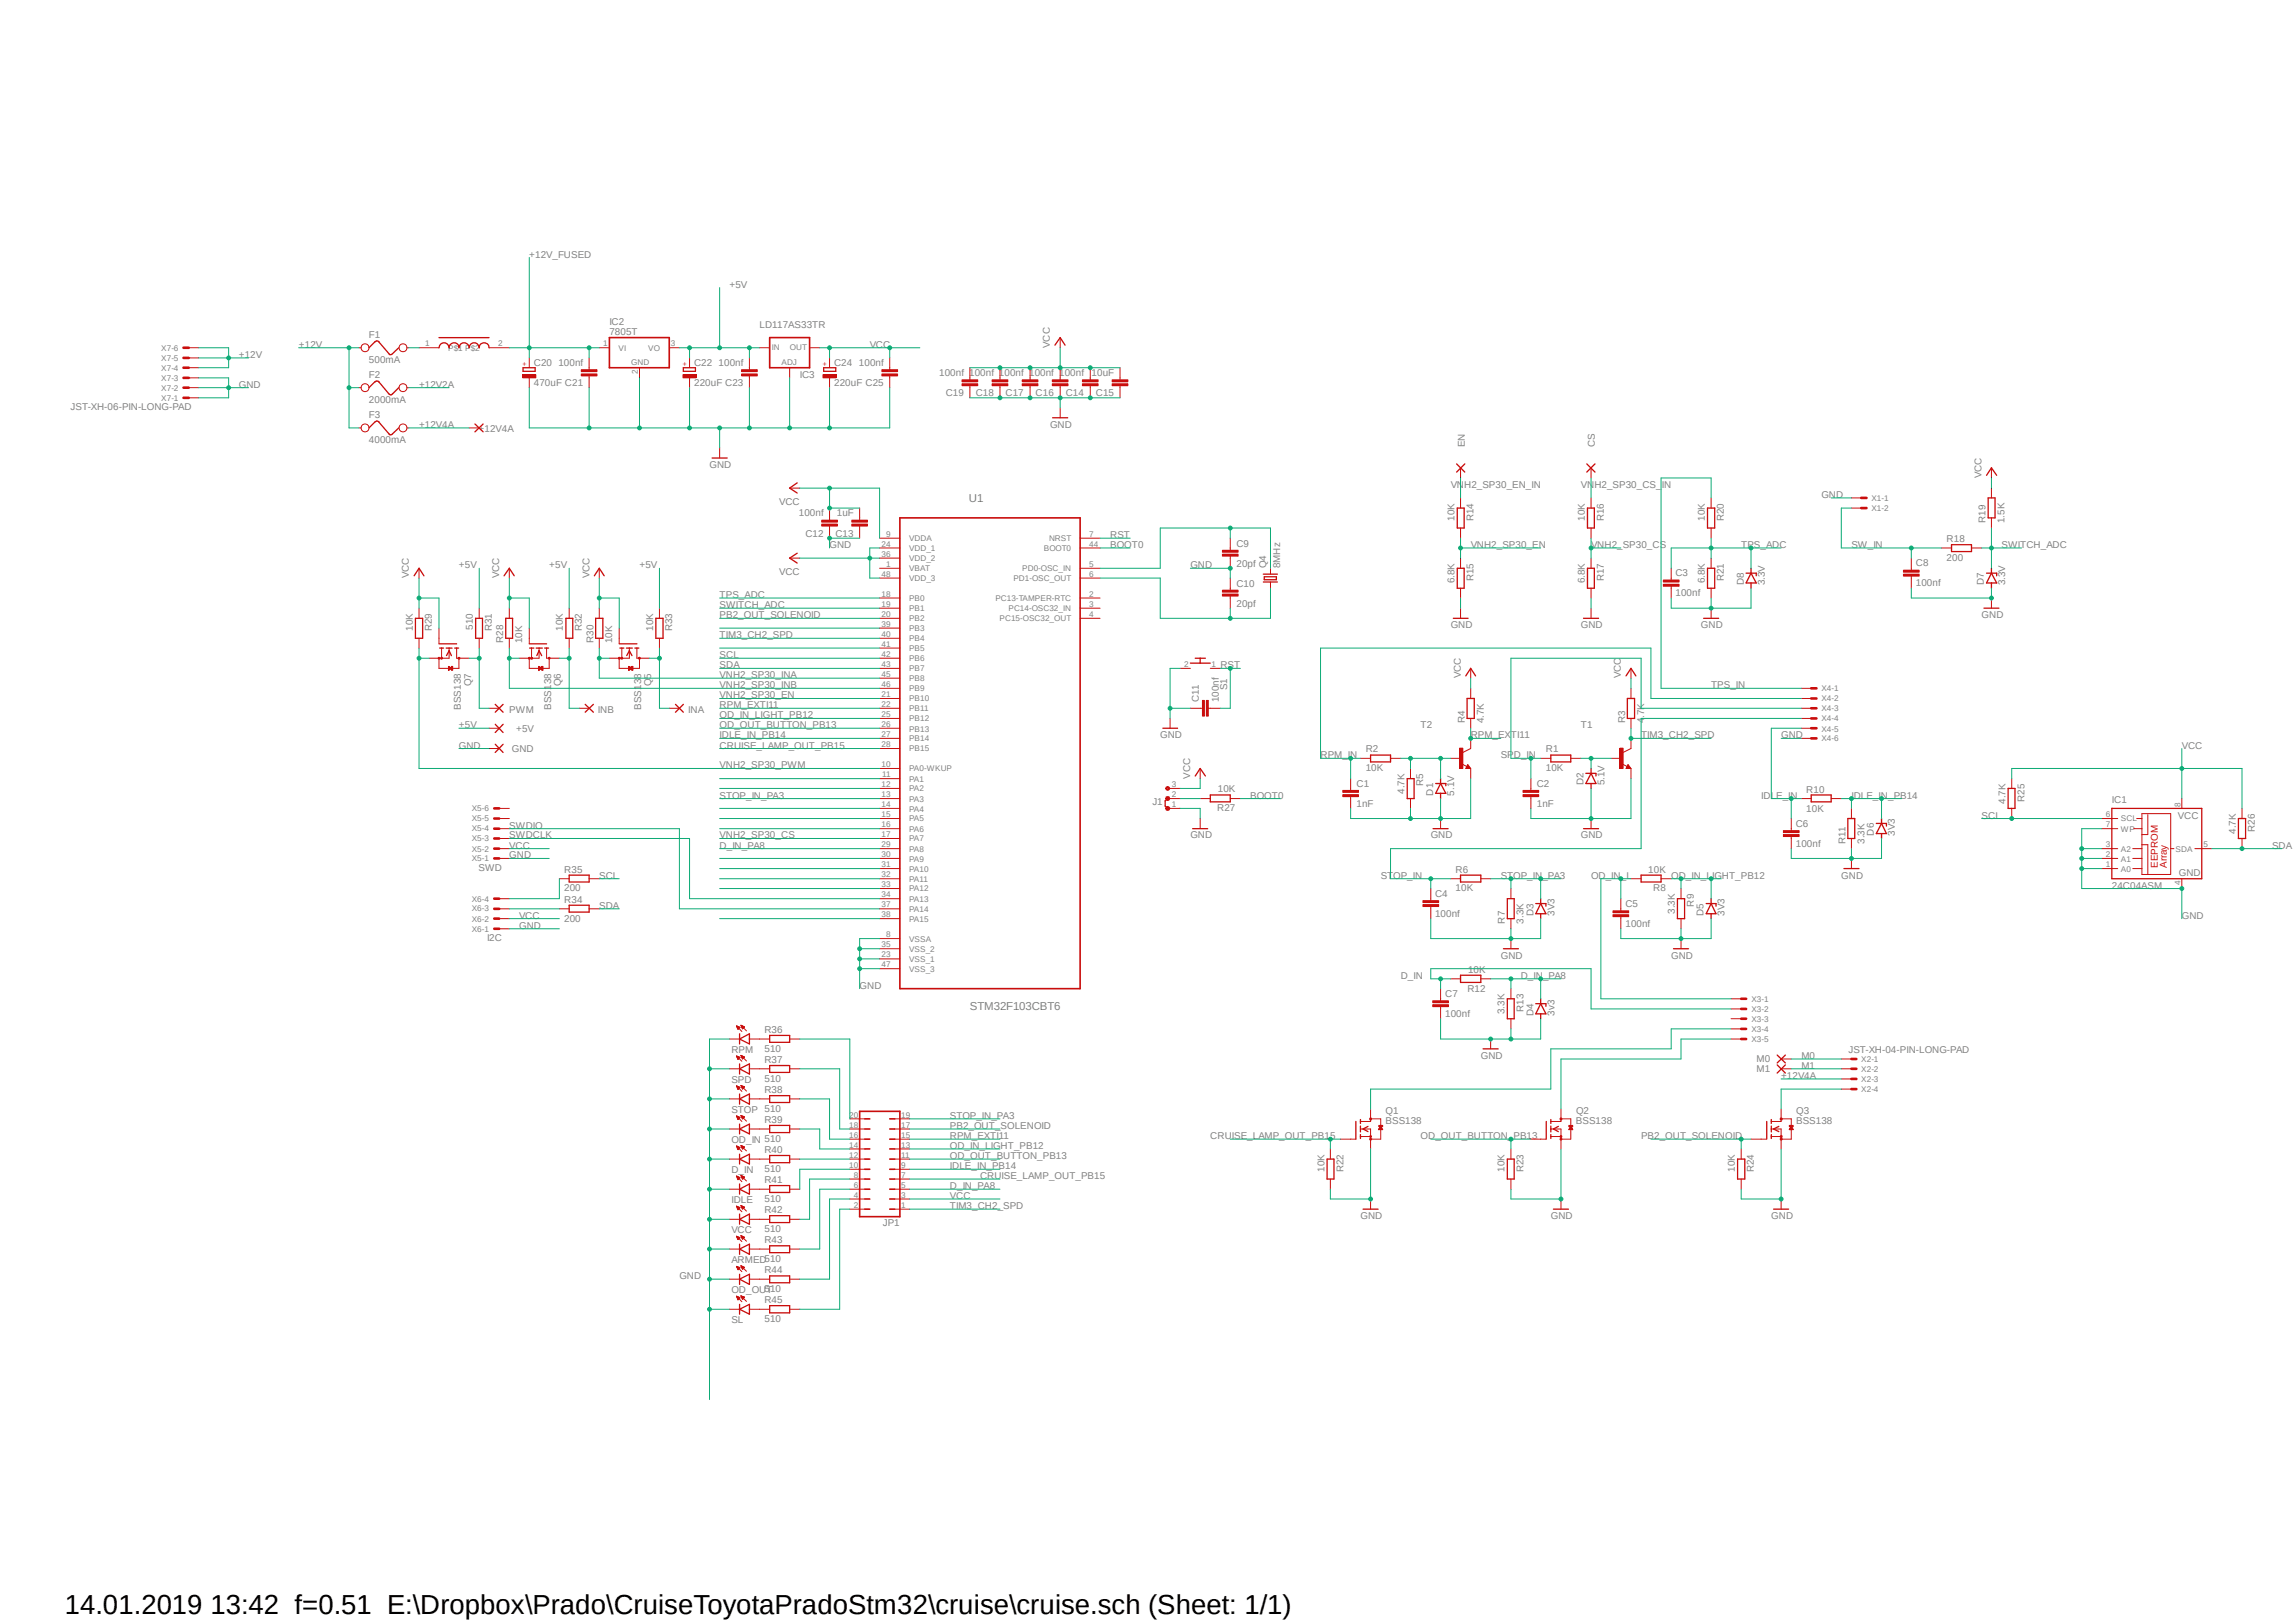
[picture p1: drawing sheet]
<svg xmlns="http://www.w3.org/2000/svg" width="297mm" height="210mm" viewBox="0 0 297 210" stroke-linecap="round" stroke-linejoin="round" font-family="sans-serif">
<defs><g id="words">
<text font-size="3.6" x="8.4" y="208.9">14.01.2019 13:42 f=0.51 E:\Dropbox\Prado\CruiseToyotaPradoStm32\cruise\cruise.sch (Sheet: 1/1)</text>
<g font-size="1.5" fill="#808080">
<text x="125.4" y="65">U1</text>
<text x="125.5" y="130.6">STM32F103CBT6</text>
</g>
<g font-size="1.3" fill="#808080">
<text x="68.5" y="33.4">+12V_FUSED</text>
<text x="94.4" y="37.2">+5V</text>
<text x="30.9" y="46.3">+12V</text>
<text x="38.7" y="45">+12V</text>
<text x="47.8" y="46.9">500mA</text>
<text x="47.8" y="43.7">F1</text>
<text x="69.1" y="47.3">C20</text>
<text x="72.3" y="47.4">100nf</text>
<text x="78.9" y="43.4">7805T</text>
<text x="78.9" y="42.1">IC2</text>
<text x="89.8" y="47.3">C22</text>
<text x="93" y="47.4">100nf</text>
<text x="98.3" y="42.4">LD117AS33TR</text>
<text x="107.9" y="47.3">C24</text>
<text x="111.2" y="47.4">100nf</text>
<text x="112.6" y="45">VCC</text>
<text x="135.9" y="45" transform="rotate(-90 135.9 45)">VCC</text>
<text x="9.1" y="53.1">JST-XH-06-PIN-LONG-PAD</text>
<text x="30.9" y="50.2">GND</text>
<text x="47.8" y="52.1">2000mA</text>
<text x="47.8" y="48.9">F2</text>
<text x="54.2" y="50.2">+12V2A</text>
<text x="69.1" y="50">470uF C21</text>
<text x="89.8" y="50">220uF C23</text>
<text x="103.5" y="48.9">IC3</text>
<text x="107.9" y="50">220uF C25</text>
<text x="121.5" y="48.7">100nf 100nf 100nf 100nf 100nf</text>
<text x="122.4" y="51.3">C19</text>
<text x="126.3" y="51.3">C18</text>
<text x="130.1" y="51.3">C17</text>
<text x="134" y="51.3">C16</text>
<text x="137.9" y="51.3">C14</text>
<text x="141.3" y="48.7">10uF</text>
<text x="141.8" y="51.3">C15</text>
<text x="47.8" y="57.3">4000mA</text>
<text x="47.8" y="54.1">F3</text>
<text x="54.2" y="55.4">+12V4A</text>
<text x="61.9" y="55.9">+12V4A</text>
<text x="135.9" y="55.4">GND</text>
<text x="189.6" y="57.9" transform="rotate(-90 189.6 57.9)">EN</text>
<text x="206.4" y="57.9" transform="rotate(-90 206.4 57.9)">CS</text>
<text x="91.8" y="60.5">GND</text>
<text x="100.8" y="65.3">VCC</text>
<text x="187.7" y="63.2">VNH2_SP30_EN_IN</text>
<text x="204.6" y="63.2">VNH2_SP30_CS_IN</text>
<text x="235.7" y="64.4">GND</text>
<text x="256.4" y="61.8" transform="rotate(-90 256.4 61.8)">VCC</text>
<text x="103.4" y="66.8">100nf</text>
<text x="104.2" y="69.4">C12</text>
<text x="107.4" y="70.9">GND</text>
<text x="108.1" y="69.4">C13</text>
<text x="108.3" y="66.8">1uF</text>
<text x="143.7" y="69.6">RST</text>
<text x="143.7" y="70.9">BOOT0</text>
<text x="160" y="70.7">C9</text>
<text x="188.3" y="67.4" transform="rotate(-90 188.3 67.4)">10K</text>
<text x="190.3" y="70.9">VNH2_SP30_EN</text>
<text x="190.7" y="67.5" transform="rotate(-90 190.7 67.5)">R14</text>
<text x="205.1" y="67.4" transform="rotate(-90 205.1 67.4)">10K</text>
<text x="205.9" y="70.9">VNH2_SP30_CS</text>
<text x="207.6" y="67.5" transform="rotate(-90 207.6 67.5)">R16</text>
<text x="220.6" y="67.4" transform="rotate(-90 220.6 67.4)">10K</text>
<text x="223.1" y="67.5" transform="rotate(-90 223.1 67.5)">R20</text>
<text x="225.3" y="70.9">TPS_ADC</text>
<text x="239.6" y="70.9">SW_IN</text>
<text x="251.9" y="70.1">R18</text>
<text x="257" y="67.7" transform="rotate(-90 257 67.7)">R19</text>
<text x="259" y="70.9">SWITCH_ADC</text>
<text x="259.4" y="67.7" transform="rotate(-90 259.4 67.7)">1.5K</text>
<text x="52.9" y="74.8" transform="rotate(-90 52.9 74.8)">VCC</text>
<text x="59.4" y="73.5">+5V</text>
<text x="64.6" y="74.8" transform="rotate(-90 64.6 74.8)">VCC</text>
<text x="71.1" y="73.5">+5V</text>
<text x="76.3" y="74.8" transform="rotate(-90 76.3 74.8)">VCC</text>
<text x="82.8" y="73.5">+5V</text>
<text x="93.1" y="77.4">TPS_ADC</text>
<text x="100.8" y="74.4">VCC</text>
<text x="154.1" y="73.5">GND</text>
<text x="160" y="73.3">20pf</text>
<text x="160" y="75.9">C10</text>
<text x="163.9" y="73.5" transform="rotate(-90 163.9 73.5)">Q4</text>
<text x="165.7" y="73.5" transform="rotate(-90 165.7 73.5)">8MHz</text>
<text x="188.3" y="75.5" transform="rotate(-90 188.3 75.5)">6.8K</text>
<text x="190.7" y="75.2" transform="rotate(-90 190.7 75.2)">R15</text>
<text x="205.1" y="75.5" transform="rotate(-90 205.1 75.5)">6.8K</text>
<text x="207.6" y="75.2" transform="rotate(-90 207.6 75.2)">R17</text>
<text x="216.8" y="77.2">100nf</text>
<text x="216.8" y="74.5">C3</text>
<text x="220.6" y="75.5" transform="rotate(-90 220.6 75.5)">6.8K</text>
<text x="223.1" y="75.2" transform="rotate(-90 223.1 75.2)">R21</text>
<text x="225.7" y="75.7" transform="rotate(-90 225.7 75.7)">D8</text>
<text x="228.4" y="75.7" transform="rotate(-90 228.4 75.7)">3.3V</text>
<text x="247.9" y="75.9">100nf</text>
<text x="247.9" y="73.3">C8</text>
<text x="251.9" y="72.6">200</text>
<text x="256.7" y="75.7" transform="rotate(-90 256.7 75.7)">D7</text>
<text x="259.5" y="75.7" transform="rotate(-90 259.5 75.7)">3.3V</text>
<text x="53.4" y="81.6" transform="rotate(-90 53.4 81.6)">10K</text>
<text x="55.9" y="81.7" transform="rotate(-90 55.9 81.7)">R29</text>
<text x="61.2" y="81.5" transform="rotate(-90 61.2 81.5)">510</text>
<text x="63.7" y="81.7" transform="rotate(-90 63.7 81.7)">R31</text>
<text x="65.1" y="83.2" transform="rotate(-90 65.1 83.2)">R28</text>
<text x="67.6" y="83.2" transform="rotate(-90 67.6 83.2)">10K</text>
<text x="72.9" y="81.6" transform="rotate(-90 72.9 81.6)">10K</text>
<text x="75.3" y="81.7" transform="rotate(-90 75.3 81.7)">R32</text>
<text x="76.8" y="83.2" transform="rotate(-90 76.8 83.2)">R30</text>
<text x="79.2" y="83.2" transform="rotate(-90 79.2 83.2)">10K</text>
<text x="84.5" y="81.6" transform="rotate(-90 84.5 81.6)">10K</text>
<text x="87" y="81.7" transform="rotate(-90 87 81.7)">R33</text>
<text x="93.1" y="78.7">SWITCH_ADC</text>
<text x="93.1" y="80">PB2_OUT_SOLENOID</text>
<text x="93.1" y="82.6">TIM3_CH2_SPD</text>
<text x="160" y="78.5">20pf</text>
<text x="187.7" y="81.3">GND</text>
<text x="204.6" y="81.3">GND</text>
<text x="220.1" y="81.3">GND</text>
<text x="256.5" y="80">GND</text>
<text x="61" y="88.8" transform="rotate(-90 61 88.8)">Q7</text>
<text x="72.6" y="88.8" transform="rotate(-90 72.6 88.8)">Q6</text>
<text x="84.3" y="88.8" transform="rotate(-90 84.3 88.8)">Q5</text>
<text x="93.1" y="85.2">SCL</text>
<text x="93.1" y="86.5">SDA</text>
<text x="93.1" y="89.1">VNH2_SP30_INB</text>
<text x="93.1" y="87.8">VNH2_SP30_INA</text>
<text x="157.9" y="86.5">RST</text>
<text x="158.8" y="89.3" transform="rotate(-90 158.8 89.3)">S1</text>
<text x="189.1" y="87.8" transform="rotate(-90 189.1 87.8)">VCC</text>
<text x="209.8" y="87.8" transform="rotate(-90 209.8 87.8)">VCC</text>
<text x="221.4" y="89.1">TPS_IN</text>
<text x="59.4" y="94.2">+5V</text>
<text x="59.6" y="91.8" transform="rotate(-90 59.6 91.8)">BSS138</text>
<text x="65.9" y="92.2">PWM</text>
<text x="66.8" y="94.8">+5V</text>
<text x="71.3" y="91.8" transform="rotate(-90 71.3 91.8)">BSS138</text>
<text x="77.4" y="92.2">INB</text>
<text x="83" y="91.8" transform="rotate(-90 83 91.8)">BSS138</text>
<text x="89.1" y="92.2">INA</text>
<text x="93.1" y="90.4">VNH2_SP30_EN</text>
<text x="93.1" y="95.5">IDLE_IN_PB14</text>
<text x="93.1" y="94.2">OD_OUT_BUTTON_PB13</text>
<text x="93.1" y="93">OD_IN_LIGHT_PB12</text>
<text x="93.1" y="91.7">RPM_EXTI11</text>
<text x="150.2" y="95.5">GND</text>
<text x="155.1" y="90.9" transform="rotate(-90 155.1 90.9)">C11</text>
<text x="157.7" y="90.9" transform="rotate(-90 157.7 90.9)">100nf</text>
<text x="183.9" y="94.2">T2</text>
<text x="189.6" y="93.6" transform="rotate(-90 189.6 93.6)">R4</text>
<text x="190.3" y="95.5">RPM_EXTI11</text>
<text x="192" y="93.6" transform="rotate(-90 192 93.6)">4.7K</text>
<text x="204.6" y="94.2">T1</text>
<text x="210.3" y="93.6" transform="rotate(-90 210.3 93.6)">R3</text>
<text x="212.4" y="95.5">TIM3_CH2_SPD</text>
<text x="212.8" y="93.6" transform="rotate(-90 212.8 93.6)">4.7K</text>
<text x="230.5" y="95.5">GND</text>
<text x="59.4" y="96.9">GND</text>
<text x="66.3" y="97.4">GND</text>
<text x="93.1" y="96.9">CRUISE_LAMP_OUT_PB15</text>
<text x="93.1" y="99.4">VNH2_SP30_PWM</text>
<text x="154" y="100.8" transform="rotate(-90 154 100.8)">VCC</text>
<text x="170.9" y="98.1">RPM_IN</text>
<text x="175.6" y="101.9">C1</text>
<text x="176.7" y="99.8">10K</text>
<text x="176.7" y="97.4">R2</text>
<text x="184.2" y="101.7" transform="rotate(-90 184.2 101.7)">R5</text>
<text x="194.2" y="98.1">SPD_IN</text>
<text x="198.9" y="101.9">C2</text>
<text x="200.1" y="99.8">10K</text>
<text x="200.1" y="97.4">R1</text>
<text x="204.9" y="101.6" transform="rotate(-90 204.9 101.6)">D2</text>
<text x="207.6" y="101.6" transform="rotate(-90 207.6 101.6)">5.1V</text>
<text x="282.4" y="96.9">VCC</text>
<text x="65.9" y="107.2">SWDIO</text>
<text x="93.1" y="103.3">STOP_IN_PA3</text>
<text x="149.1" y="104.2">J1</text>
<text x="157.5" y="105">R27</text>
<text x="157.6" y="102.5">10K</text>
<text x="161.8" y="103.3">BOOT0</text>
<text x="175.6" y="104.4">1nF</text>
<text x="181.8" y="102.7" transform="rotate(-90 181.8 102.7)">4.7K</text>
<text x="185.5" y="103" transform="rotate(-90 185.5 103)">D1</text>
<text x="188.2" y="103" transform="rotate(-90 188.2 103)">5.1V</text>
<text x="198.9" y="104.4">1nF</text>
<text x="227.9" y="103.3">IDLE_IN</text>
<text x="232.4" y="107">C6</text>
<text x="233.8" y="105">10K</text>
<text x="233.8" y="102.6">R10</text>
<text x="239.6" y="103.3">IDLE_IN_PB14</text>
<text x="256.5" y="105.9">SCL</text>
<text x="259.5" y="104" transform="rotate(-90 259.5 104)">4.7K</text>
<text x="262" y="103.8" transform="rotate(-90 262 103.8)">R25</text>
<text x="273.3" y="104">IC1</text>
<text x="281.9" y="105.9">VCC</text>
<text x="289.3" y="107.9" transform="rotate(-90 289.3 107.9)">4.7K</text>
<text x="291.8" y="107.7" transform="rotate(-90 291.8 107.7)">R26</text>
<text x="61.9" y="112.7">SWD</text>
<text x="65.9" y="111.1">GND</text>
<text x="65.9" y="109.8">VCC</text>
<text x="65.9" y="108.5">SWDCLK</text>
<text x="73" y="112.9">R35</text>
<text x="77.6" y="113.7">SCL</text>
<text x="93.1" y="109.8">D_IN_PA8</text>
<text x="93.1" y="108.5">VNH2_SP30_CS</text>
<text x="154.1" y="108.5">GND</text>
<text x="178.7" y="113.7">STOP_IN</text>
<text x="185.2" y="108.5">GND</text>
<text x="188.4" y="112.9">R6</text>
<text x="194.2" y="113.7">STOP_IN_PA3</text>
<text x="204.6" y="108.5">GND</text>
<text x="205.9" y="113.7">OD_IN_L</text>
<text x="213.3" y="112.9">10K</text>
<text x="216.3" y="113.7">OD_IN_LIGHT_PB12</text>
<text x="232.4" y="109.6">100nf</text>
<text x="238.3" y="113.7">GND</text>
<text x="238.8" y="109.2" transform="rotate(-90 238.8 109.2)">R11</text>
<text x="241.3" y="109.2" transform="rotate(-90 241.3 109.2)">3.3K</text>
<text x="242.5" y="108.1" transform="rotate(-90 242.5 108.1)">D6</text>
<text x="245.2" y="108.1" transform="rotate(-90 245.2 108.1)">3V3</text>
<text x="282" y="113.3">GND</text>
<text x="294" y="109.8">SDA</text>
<text x="67.2" y="118.9">VCC</text>
<text x="73" y="119.3">200</text>
<text x="73" y="115.4">200</text>
<text x="73" y="116.8">R34</text>
<text x="77.6" y="117.6">SDA</text>
<text x="185.7" y="118.6">100nf</text>
<text x="185.7" y="116">C4</text>
<text x="188.4" y="115.4">10K</text>
<text x="194.8" y="119.5" transform="rotate(-90 194.8 119.5)">R7</text>
<text x="197.2" y="119.5" transform="rotate(-90 197.2 119.5)">3.3K</text>
<text x="198.5" y="118.5" transform="rotate(-90 198.5 118.5)">D3</text>
<text x="201.2" y="118.5" transform="rotate(-90 201.2 118.5)">3V3</text>
<text x="210.4" y="119.9">100nf</text>
<text x="210.4" y="117.3">C5</text>
<text x="214" y="115.4">R8</text>
<text x="216.7" y="118.3" transform="rotate(-90 216.7 118.3)">3.3K</text>
<text x="219.2" y="117.3" transform="rotate(-90 219.2 117.3)">R9</text>
<text x="220.5" y="118.5" transform="rotate(-90 220.5 118.5)">D5</text>
<text x="223.2" y="118.5" transform="rotate(-90 223.2 118.5)">3V3</text>
<text x="273.3" y="115">24C04ASM</text>
<text x="282.4" y="118.9">GND</text>
<text x="63" y="121.8">I2C</text>
<text x="67.2" y="120.2">GND</text>
<text x="190" y="125.9">10K</text>
<text x="194.2" y="124.1">GND</text>
<text x="216.3" y="124.1">GND</text>
<text x="111.3" y="127.9">GND</text>
<text x="181.3" y="126.7">D_IN</text>
<text x="187" y="131.6">100nf</text>
<text x="187" y="129">C7</text>
<text x="189.9" y="128.3">R12</text>
<text x="194.7" y="131.2" transform="rotate(-90 194.7 131.2)">3.3K</text>
<text x="196.8" y="126.7">D_IN_PA8</text>
<text x="197.2" y="131" transform="rotate(-90 197.2 131)">R13</text>
<text x="198.5" y="131.4" transform="rotate(-90 198.5 131.4)">D4</text>
<text x="201.2" y="131.4" transform="rotate(-90 201.2 131.4)">3v3</text>
<text x="94.7" y="136.2">RPM</text>
<text x="98.9" y="136.1">510</text>
<text x="98.9" y="133.6">R36</text>
<text x="98.9" y="137.5">R37</text>
<text x="191.6" y="137">GND</text>
<text x="227.3" y="137.4">M0</text>
<text x="233.1" y="137">M0</text>
<text x="239.2" y="136.3">JST-XH-04-PIN-LONG-PAD</text>
<text x="94.7" y="140.1">SPD</text>
<text x="98.9" y="140">510</text>
<text x="98.9" y="141.4">R38</text>
<text x="227.3" y="138.7">M1</text>
<text x="230.5" y="139.6">+12V4A</text>
<text x="233.1" y="138.3">M1</text>
<text x="94.7" y="144">STOP 510</text>
<text x="94.7" y="147.9">OD_IN 510</text>
<text x="98.9" y="145.3">R39</text>
<text x="98.9" y="149.2">R40</text>
<text x="122.9" y="150">OD_OUT_BUTTON_PB13</text>
<text x="122.9" y="148.7">OD_IN_LIGHT_PB12</text>
<text x="122.9" y="147.4">RPM_EXTI11</text>
<text x="122.9" y="146.1">PB2_OUT_SOLENOID</text>
<text x="122.9" y="144.8">STOP_IN_PA3</text>
<text x="156.6" y="147.4">CRUISE_LAMP_OUT_PB15</text>
<text x="179.3" y="145.5">BSS138</text>
<text x="179.3" y="144.1">Q1</text>
<text x="183.9" y="147.4">OD_OUT_BUTTON_PB13</text>
<text x="204" y="145.5">BSS138</text>
<text x="204" y="144.1">Q2</text>
<text x="212.4" y="147.4">PB2_OUT_SOLENOID</text>
<text x="232.4" y="144.1">Q3</text>
<text x="232.5" y="145.5">BSS138</text>
<text x="94.7" y="151.8">D_IN</text>
<text x="94.7" y="155.7">IDLE</text>
<text x="98.9" y="151.7">510</text>
<text x="98.9" y="155.6">510</text>
<text x="98.9" y="153.1">R41</text>
<text x="122.9" y="155.2">VCC</text>
<text x="122.9" y="153.9">D_IN_PA8</text>
<text x="122.9" y="151.3">IDLE_IN_PB14</text>
<text x="126.8" y="152.6">CRUISE_LAMP_OUT_PB15</text>
<text x="171.4" y="151.6" transform="rotate(-90 171.4 151.6)">10K</text>
<text x="173.9" y="151.7" transform="rotate(-90 173.9 151.7)">R22</text>
<text x="194.7" y="151.6" transform="rotate(-90 194.7 151.6)">10K</text>
<text x="197.2" y="151.7" transform="rotate(-90 197.2 151.7)">R23</text>
<text x="224.5" y="151.6" transform="rotate(-90 224.5 151.6)">10K</text>
<text x="227" y="151.7" transform="rotate(-90 227 151.7)">R24</text>
<text x="94.7" y="159.6">VCC</text>
<text x="98.9" y="159.4">510</text>
<text x="98.9" y="157">R42</text>
<text x="98.9" y="160.9">R43</text>
<text x="114.3" y="158.7">JP1</text>
<text x="122.9" y="156.5">TIM3_CH2_SPD</text>
<text x="176.1" y="157.8">GND</text>
<text x="200.7" y="157.8">GND</text>
<text x="229.2" y="157.8">GND</text>
<text x="87.9" y="165.5">GND</text>
<text x="94.7" y="163.4">ARMED510</text>
<text x="94.7" y="167.3">OD_OUT</text>
<text x="98.9" y="167.2">510</text>
<text x="98.9" y="164.8">R44</text>
<text x="94.7" y="171.2">SL</text>
<text x="98.9" y="171.1">510</text>
<text x="98.9" y="168.7">R45</text>
</g>
<g font-size="1.3" fill="#c90d0c">
<text x="279.3" y="112.3" transform="rotate(-90 279.3 112.3)">EEPROM</text>
<text x="280.4" y="112.3" transform="rotate(-90 280.4 112.3)">Array</text>
</g>
<g font-size="1.1" fill="#808080">
<text x="20.9" y="48">X7-4</text>
<text x="20.9" y="46.7">X7-5</text>
<text x="20.9" y="45.4">X7-6</text>
<text x="55" y="44.8">1</text>
<text x="58" y="45.4">P$1 P$2</text>
<text x="64.5" y="44.8">2</text>
<text x="78.1" y="44.8">1</text>
<text x="80.1" y="45.4">VI</text>
<text x="81.7" y="47.2">GND</text>
<text x="83.9" y="45.4">VO</text>
<text x="86.8" y="44.8">3</text>
<text x="99.9" y="45.3">IN</text>
<text x="101.1" y="47.2">ADJ</text>
<text x="102.2" y="45.3">OUT</text>
<text x="20.9" y="51.9">X7-1</text>
<text x="20.9" y="50.5">X7-2</text>
<text x="20.9" y="49.3">X7-3</text>
<text x="82.5" y="48.4" transform="rotate(-90 82.5 48.4)">2</text>
<text x="242.2" y="64.8">X1-1</text>
<text x="114.1" y="70.7">24</text>
<text x="114.7" y="69.4">9</text>
<text x="117.6" y="70">VDDA</text>
<text x="117.6" y="71.3">VDD_1</text>
<text x="135.1" y="71.3">BOOT0</text>
<text x="135.8" y="70">NRST</text>
<text x="141" y="69.4">7</text>
<text x="141" y="70.7">44</text>
<text x="242.2" y="66.1">X1-2</text>
<text x="114.1" y="72.1">36</text>
<text x="114.1" y="74.6">48</text>
<text x="114.1" y="77.2">18</text>
<text x="114.7" y="73.3">1</text>
<text x="117.6" y="72.6">VDD_2</text>
<text x="117.6" y="73.9">VBAT</text>
<text x="117.6" y="75.2">VDD_3</text>
<text x="117.6" y="77.8">PB0</text>
<text x="128.8" y="77.8">PC13-TAMPER-RTC</text>
<text x="131.1" y="75.2">PD1-OSC_OUT</text>
<text x="132.3" y="73.9">PD0-OSC_IN</text>
<text x="141" y="73.3">5</text>
<text x="141" y="74.6">6</text>
<text x="141" y="77.2">2</text>
<text x="114.1" y="78.5">19</text>
<text x="114.1" y="79.8">20</text>
<text x="114.1" y="81.1">39</text>
<text x="114.1" y="82.4">40</text>
<text x="114.1" y="83.7">41</text>
<text x="117.6" y="79.1">PB1</text>
<text x="117.6" y="80.4">PB2</text>
<text x="117.6" y="81.7">PB3</text>
<text x="117.6" y="83">PB4</text>
<text x="129.4" y="80.3">PC15-OSC32_OUT</text>
<text x="130.5" y="79.1">PC14-OSC32_IN</text>
<text x="141" y="78.5">3</text>
<text x="141" y="79.8">4</text>
<text x="114.1" y="85">42</text>
<text x="114.1" y="86.3">43</text>
<text x="114.1" y="87.6">45</text>
<text x="114.1" y="88.9">46</text>
<text x="117.6" y="84.3">PB5</text>
<text x="117.6" y="85.6">PB6</text>
<text x="117.6" y="86.9">PB7</text>
<text x="117.6" y="88.2">PB8</text>
<text x="117.6" y="89.5">PB9</text>
<text x="153.2" y="86.3">2</text>
<text x="156.8" y="86.3">1</text>
<text x="235.7" y="89.5">X4-1</text>
<text x="114.1" y="90.2">21</text>
<text x="114.1" y="91.5">22</text>
<text x="114.1" y="92.8">25</text>
<text x="114.1" y="94.1">26</text>
<text x="114.1" y="95.4">27</text>
<text x="117.6" y="90.8">PB10</text>
<text x="117.6" y="92">PB11</text>
<text x="117.6" y="93.3">PB12</text>
<text x="117.6" y="94.7">PB13</text>
<text x="117.6" y="95.9">PB14</text>
<text x="235.7" y="90.8">X4-2</text>
<text x="235.7" y="92">X4-3</text>
<text x="235.7" y="93.3">X4-4</text>
<text x="235.7" y="94.7">X4-5</text>
<text x="235.7" y="95.9">X4-6</text>
<text x="114.1" y="96.6">28</text>
<text x="114.1" y="99.3">10</text>
<text x="114.1" y="101.9">12</text>
<text x="114.2" y="100.5">11</text>
<text x="117.6" y="97.2">PB15</text>
<text x="117.6" y="99.8">PA0-WKUP</text>
<text x="117.6" y="101.1">PA1</text>
<text x="151.6" y="101.9">3</text>
<text x="61" y="107.6">X5-4</text>
<text x="61" y="106.3">X5-5</text>
<text x="61" y="105">X5-6</text>
<text x="114.1" y="103.1">13</text>
<text x="114.1" y="104.4">14</text>
<text x="114.1" y="105.7">15</text>
<text x="114.1" y="107">16</text>
<text x="117.6" y="102.4">PA2</text>
<text x="117.6" y="103.7">PA3</text>
<text x="117.6" y="105">PA4</text>
<text x="117.6" y="106.3">PA5</text>
<text x="117.6" y="107.6">PA6</text>
<text x="151.6" y="104.4">1</text>
<text x="151.6" y="103.1">2</text>
<text x="272.5" y="105.7">6</text>
<text x="272.5" y="107">7</text>
<text x="274.5" y="106.3">SCL</text>
<text x="274.5" y="107.6">WP</text>
<text x="282.2" y="104.4" transform="rotate(-90 282.2 104.4)">8</text>
<text x="61" y="111.5">X5-1</text>
<text x="61" y="110.2">X5-2</text>
<text x="61" y="108.9">X5-3</text>
<text x="114.1" y="108.3">17</text>
<text x="114.1" y="109.6">29</text>
<text x="114.1" y="110.9">30</text>
<text x="114.1" y="112.2">31</text>
<text x="114.1" y="113.5">32</text>
<text x="117.6" y="108.9">PA7</text>
<text x="117.6" y="110.2">PA8</text>
<text x="117.6" y="111.5">PA9</text>
<text x="117.6" y="112.8">PA10</text>
<text x="272.5" y="112.2">1</text>
<text x="272.5" y="110.9">2</text>
<text x="272.5" y="109.6">3</text>
<text x="274.5" y="112.8">A0</text>
<text x="274.5" y="111.5">A1</text>
<text x="274.5" y="110.2">A2</text>
<text x="281.6" y="110.2">SDA</text>
<text x="285.2" y="109.6">5</text>
<text x="61" y="119.3">X6-2</text>
<text x="61" y="117.9">X6-3</text>
<text x="61" y="116.7">X6-4</text>
<text x="114.1" y="114.8">33</text>
<text x="114.1" y="116.1">34</text>
<text x="114.1" y="117.4">37</text>
<text x="114.1" y="118.7">38</text>
<text x="117.6" y="114.1">PA11</text>
<text x="117.6" y="115.4">PA12</text>
<text x="117.6" y="116.7">PA13</text>
<text x="117.6" y="118">PA14</text>
<text x="117.6" y="119.3">PA15</text>
<text x="282.2" y="114.5" transform="rotate(-90 282.2 114.5)">4</text>
<text x="61" y="120.6">X6-1</text>
<text x="114.1" y="122.6">35</text>
<text x="114.1" y="123.9">23</text>
<text x="114.1" y="125.2">47</text>
<text x="114.7" y="121.3">8</text>
<text x="117.6" y="121.9">VSSA</text>
<text x="117.6" y="123.1">VSS_2</text>
<text x="117.6" y="124.5">VSS_1</text>
<text x="117.6" y="125.7">VSS_3</text>
<text x="226.7" y="129.6">X3-1</text>
<text x="226.7" y="130.9">X3-2</text>
<text x="226.7" y="132.2">X3-3</text>
<text x="226.7" y="133.5">X3-4</text>
<text x="226.7" y="134.8">X3-5</text>
<text x="240.9" y="137.4">X2-1</text>
<text x="240.9" y="138.7">X2-2</text>
<text x="240.9" y="140">X2-3</text>
<text x="240.9" y="141.3">X2-4</text>
<text x="109.9" y="149.8">12</text>
<text x="109.9" y="148.5">14</text>
<text x="109.9" y="147.2">16</text>
<text x="109.9" y="145.9">18</text>
<text x="109.9" y="144.6">20</text>
<text x="116.6" y="149.8">11</text>
<text x="116.6" y="148.5">13</text>
<text x="116.6" y="147.2">15</text>
<text x="116.6" y="145.9">17</text>
<text x="116.6" y="144.6">19</text>
<text x="109.9" y="151.1">10</text>
<text x="110.5" y="155">4</text>
<text x="110.5" y="153.7">6</text>
<text x="110.5" y="152.4">8</text>
<text x="116.6" y="155">3</text>
<text x="116.6" y="153.7">5</text>
<text x="116.6" y="152.4">7</text>
<text x="116.6" y="151.1">9</text>
<text x="110.5" y="156.3">2</text>
<text x="116.6" y="156.3">1</text>
</g>
<g font-size=".9" fill="#c90d0c">
<text x="68.2" y="47.4" transform="rotate(-90 68.2 47.4)">+</text>
<text x="88.9" y="47.4" transform="rotate(-90 88.9 47.4)">+</text>
<text x="107.1" y="47.4" transform="rotate(-90 107.1 47.4)">+</text>
</g>
</g></defs>
<path d="M8.4 32l288.7 149.2M297.1 32l-288.7 149.2" fill="none" stroke="#fff" stroke-width=".13"/>
<g fill="none" stroke="#c90d0c" stroke-width=".17">
<path d="M188.6 65.7h.9v2.6h-.9zM188.6 73.5h.9v2.6h-.9zM205.4 65.7h.9v2.6h-.9zM205.4 73.5h.9v2.6h-.9zM221 65.7h.9v2.6h-.9zM221 73.5h.9v2.6h-.9zM226 74.2h1.3v.3M226.6 74.2l.7 1.2h-1.3zM226.6 73.5v.7M226.6 75.4v.7M252.6 70.5h2.5v.9h-2.5zM257.1 74.2h1.3v.3"/>
<path d="M257.3 64.4h.9v2.6h-.9zM257.7 74.2l.7 1.2h-1.3zM257.7 73.5v.7M257.7 75.4v.7M177.4 97.7h2.6v.9h-2.6zM189.9 90.4h.9v2.6h-.9zM189.9 99.2l.1 .1h-.2l.1-.2 .3 .3h-.4M200.7 97.7h2.6v.9h-2.6zM205.9 99.4v.7M210.6 90.4h.9v2.6h-.9zM210.7 99.2v.1h-.1l.1-.2 .2 .3h-.3M182.1 100.8h.9v2.5h-.9z"/>
<path d="M185.8 101.4h1.3v.3M186.4 101.4l.7 1.3h-1.3zM186.4 100.8v.6M186.4 102.7v.6M189 113.2h2.6v.9h-2.6zM195.1 116.3h.9v2.6h-.9zM198.8 116.9h1.3v.4M199.4 116.9l.7 1.3h-1.3zM199.4 116.3v.6M199.4 118.2v.7M205.2 100.1h1.3v.3M205.9 100.1l.6 1.3h-1.3z"/>
<path d="M205.9 101.4v.6M212.4 113.2h2.6v.9h-2.6zM217.1 116.3h.9v2.6h-.9zM220.8 116.9h1.3v.4M221.4 116.9l.7 1.3h-1.3zM221.4 116.3v.6M221.4 118.2v.7M234.4 102.9h2.6v.9h-2.6zM239.1 105.9h.9v2.6h-.9zM242.8 106.6h1.3v.3M243.5 106.6l.6 1.3h-1.3zM243.5 105.9v.7"/>
<path d="M243.5 107.9v.6M273.3 104.6h11.6v9.1h-11.6zM189 126.2h2.6v.9h-2.6zM195.1 129.2h.9v2.6h-.9zM198.8 129.9h1.3v.3M199.4 129.2v.7M199.4 131.2v.6M199.4 129.9l.7 1.3h-1.3zM175.5 145.1v2.3M176.1 144.9v.5M176.1 145.7v.8M176.1 146.8v.5"/>
<path d="M177 145.8l-.6 .3 .6 .3"/>
</g>
<g fill="none" stroke="#c90d0c" stroke-width=".13">
<path d="M189 64.4v1.3M189 68.3v1.3M189 72.2v1.3M189 76.1v1.3M205.9 64.4v1.3M205.9 68.3v1.3M205.9 72.2v1.3M205.9 76.1v1.3M215.3 75.6h2v.3h-2zM215.3 75.1h2v.2h-2zM216.3 73.5v1.6M216.3 75.9v1.5"/>
<path d="M221.4 64.4v1.3M221.4 68.3v1.3M221.4 72.2v1.3M221.4 76.1v1.3M239.6 65.7h1.3M239.6 64.4h1.3M246.3 74.3h2.1v.2h-2.1zM246.3 73.8h2.1v.2h-2.1zM247.4 72.2v1.6M247.4 74.5v1.6M251.2 70.9h1.4M255.1 70.9h1.4"/>
<path d="M257.7 63.2v1.2M257.7 67v1.3M176.1 98.1h1.3M180 98.1h1.3M182.5 99.4v1.4M187.7 98.1h1.3M188.9 96.8h.4v2.6h-.4zM189.2 98.8l.6 .4M189.9 98.9l.4 .5h-.6zM190.3 95.5v1.4l-1 .5M190.3 89.1v1.3M190.3 93v1.2"/>
<path d="M190.3 99.4v1.4M199.4 98.1h1.3M203.3 98.1h1.3M208.5 98.1h1.3M209.6 96.8h.5v2.6h-.5zM209.9 98.8l.7 .4M210.7 98.9l.4 .5h-.7zM211.1 95.5v1.4l-1 .5M211.1 89.1v1.3M211.1 93v1.2M211.1 99.4v1.4M233.1 89.1h1.3"/>
<path d="M233.1 90.4h1.3M233.1 91.7h1.3M233.1 93h1.3M233.1 94.2h1.3M233.1 95.5h1.3M173.8 102.8h2v.3h-2zM173.8 102.3h2v.2h-2zM174.8 100.8v1.5M174.8 103.1v1.5M182.5 103.3v1.3M184.1 117.1h2.1v.2h-2.1zM184.1 116.5h2.1v.3h-2.1z"/>
<path d="M185.2 115v1.5M185.2 117.3v1.6M187.7 113.7h1.3M191.6 113.7h1.3M195.5 115v1.3M195.5 118.9v1.3M197.1 102.8h2v.3h-2zM197.1 102.3h2v.2h-2zM198.1 100.8v1.5M198.1 103.1v1.5M208.7 118.4h2.1v.2h-2.1zM208.7 117.9h2.1v.2h-2.1z"/>
<path d="M209.8 116.3v1.6M209.8 118.6v1.6M211.1 113.7h1.3M215 113.7h1.3M217.6 115v1.3M217.6 118.9v1.3M230.8 108h2v.2h-2zM230.8 107.5h2v.2h-2zM231.8 105.9v1.6M231.8 108.2v1.6M233.1 103.3h1.3M237 103.3h1.3"/>
<path d="M239.6 104.6v1.3M239.6 108.5v1.3M272 109.8h2.1M272 111.1h2.1M272 112.4h2.1M272 105.9h2.1M272 107.2h2.1M276 109.8h1.2M276 111.1h1.2M276 112.4h1.2M276.1 107.2h1.1M276.5 105.9h.7"/>
<path d="M277.2 105.3h3.7v7.9h-3.7zM277.2 109.3h.8v3.9M278 105.4v2.6h-.8M280.9 109.8h.4M282.4 103.3v1.3M282.4 113.7v1.3M284.1 109.8h2.2M185.4 130h2.1v.3h-2.1zM185.4 129.5h2.1v.3h-2.1zM186.4 127.9v1.6M186.4 130.3v1.5M187.7 126.7h1.3"/>
<path d="M191.6 126.7h1.3M195.5 127.9v1.3M195.5 131.8v1.3M224 129.2h1.3M224 130.6h1.3M224 131.8h1.3M224 133.1h1.3M224 134.5h1.3M238.3 137h1.3M238.3 138.3h1.3M238.3 139.6h1.3M174.8 147.4h.7"/>
<path d="M176.1 146.1h1.3v2.6M176.1 147.1h1.3M177.4 144.8h1.3v2.6h-1.3M177.4 143.5v1.6h-1.3M238.3 140.9h1.3"/>
</g>
<path d="M189.1 96.8v2.6M209.8 96.8v2.6" fill="none" stroke="#c90d0c" stroke-width=".42"/>
<g fill="none" stroke="#c90d0c" stroke-width=".25">
<path d="M215.3 75.7h2M215.3 75.2h2M246.3 74.4h2.1M246.3 73.9h2.1M173.8 103h2M173.8 102.4h2M184.1 117.2h2.1M184.1 116.7h2.1M197.1 103h2M197.1 102.4h2M208.7 118.5h2.1M208.7 118h2.1"/>
<path d="M230.8 108.1h2M230.8 107.6h2M185.4 130.1h2.1M185.4 129.6h2.1"/>
</g>
<g fill="none" stroke="#c90d0c" stroke-width=".34">
<path d="M240.9 65.7h.7M240.9 64.4h.7M234.4 89.1h.7M234.4 90.4h.7M234.4 91.7h.7M234.4 93h.7M234.4 94.2h.7M234.4 95.5h.7M225.3 129.2h.7M225.3 130.6h.7M225.3 131.8h.7M225.3 133.1h.7"/>
<path d="M225.3 134.5h.7M239.6 137h.6M239.6 138.3h.6M239.6 139.6h.6M239.6 140.9h.6"/>
</g>
<path d="M177.3 144.7h.2v.2h-.2z" fill-rule="evenodd" fill="#c90d0c"/>
<path d="M177.3 144.7h.2v.2h-.2z" fill="none" stroke="#c90d0c" stroke-width=".13"/>
<circle cx="177.4" cy="147.4" r=".12" fill="#c90d0c"/>
<circle cx="177.4" cy="147.4" r=".12" fill="none" stroke="#c90d0c" stroke-width=".13"/>
<circle cx="177.4" cy="147.1" r=".12" fill="#c90d0c"/>
<circle cx="177.4" cy="147.1" r=".12" fill="none" stroke="#c90d0c" stroke-width=".13"/>
<path d="M178.4 145.6h.5v.2h-.5z" fill-rule="evenodd" fill="#c90d0c"/>
<g fill="none" stroke="#c90d0c" stroke-width=".13">
<path d="M173.5 147.4h1.3M178.4 145.6h.5v.2h-.5zM178.4 146.1h.5M178.5 146h.4M178.5 146h.3M178.6 145.9h.2M178.6 145.8h.1M178.7 145.8l.2 .4h-.5zM199.4 147.4h.7M200.7 146.1h1.3v2.6M200.7 147.1h1.3M202 144.8h1.3v2.6h-1.3"/>
<path d="M202 143.5v1.6h-1.3"/>
</g>
<path d="M200.1 145.1v2.3M200.7 144.9v.5M200.7 145.7v.8M200.7 146.8v.5M201.7 145.8l-.7 .3 .7 .3" fill="none" stroke="#c90d0c" stroke-width=".17"/>
<path d="M201.9 144.7h.2v.2h-.2z" fill-rule="evenodd" fill="#c90d0c"/>
<path d="M201.9 144.7h.2v.2h-.2z" fill="none" stroke="#c90d0c" stroke-width=".13"/>
<circle cx="202" cy="147.4" r=".12" fill="#c90d0c"/>
<circle cx="202" cy="147.4" r=".12" fill="none" stroke="#c90d0c" stroke-width=".13"/>
<circle cx="202" cy="147.1" r=".12" fill="#c90d0c"/>
<circle cx="202" cy="147.1" r=".12" fill="none" stroke="#c90d0c" stroke-width=".13"/>
<path d="M203 145.6h.5v.2h-.5z" fill-rule="evenodd" fill="#c90d0c"/>
<g fill="none" stroke="#c90d0c" stroke-width=".13">
<path d="M198.1 147.4h1.3M203 145.6h.5v.2h-.5zM203.1 146.1h.4M203.1 146h.4M203.2 146h.3M203.2 145.9h.2M203.2 145.8h.1M203.3 145.8l.2 .4h-.5zM203.3 145.8h.1M227.9 147.4h.7M229.2 146.1h1.3v2.6M229.2 147.1h1.3"/>
<path d="M230.5 144.8h1.3v2.6h-1.3M230.5 143.5v1.6h-1.3"/>
</g>
<path d="M228.6 145.1v2.3M229.2 144.9v.5M229.2 145.7v.8M229.2 146.8v.5M230.2 145.8l-.7 .3 .7 .3" fill="none" stroke="#c90d0c" stroke-width=".17"/>
<path d="M230.4 144.7h.2v.2h-.2z" fill-rule="evenodd" fill="#c90d0c"/>
<path d="M230.4 144.7h.2v.2h-.2z" fill="none" stroke="#c90d0c" stroke-width=".13"/>
<path d="M230.4 147.3h.2v.2h-.2z" fill-rule="evenodd" fill="#c90d0c"/>
<path d="M230.4 147.3h.2v.2h-.2z" fill="none" stroke="#c90d0c" stroke-width=".13"/>
<path d="M230.4 147h.2v.2h-.2z" fill-rule="evenodd" fill="#c90d0c"/>
<path d="M230.4 147h.2v.2h-.2z" fill="none" stroke="#c90d0c" stroke-width=".13"/>
<path d="M231.6 145.6h.5v.2h-.5z" fill-rule="evenodd" fill="#c90d0c"/>
<g fill="none" stroke="#c90d0c" stroke-width=".13">
<path d="M158.2 71.7h2v.3h-2zM158.2 71.2h2v.3h-2zM158.2 76.9h2v.2h-2zM158.2 76.4h2v.2h-2zM159.2 69.6v1.6M159.2 72v1.5M159.2 74.8v1.6M159.2 77.1v1.6M164.4 73.5v.8M164.4 75.3v.8M189 78.7v1.3M205.9 78.7v1.3"/>
<path d="M221.4 78.7v1.3M257.7 60.5v1.3M257.7 77.4v1.3M63.3 91.7h1.3M75 91.7h1.2M86.6 91.7h1.3M190.3 86.5v1.3M211.1 86.5v1.3M151.3 104.6h.1M151.3 103.3h.1M151.3 102h.1M186.4 105.9v1.3"/>
<path d="M205.9 105.9v1.3M239.6 111.1v1.3M260.3 100.8v1.2M260.3 104.6v1.3M290.2 104.6v1.3M290.2 108.5v1.3M192.9 134.5v1.2M195.5 121.5v1.3M217.6 121.5v1.3M230.5 137h1.3M230.5 138.3h1.3M172.2 148.7v1.3"/>
<path d="M172.2 152.6v1.3M177.4 155.2v1.3M195.5 148.7v1.3M195.5 152.6v1.3M202 155.2v1.3M225.3 148.7v1.3M225.3 152.6v1.3M226.6 147.4h1.3M230.5 155.2v1.3M231.6 145.6h.5v.2h-.5zM231.6 146.1h.5M231.6 146.1h.4"/>
<path d="M231.6 146h.4M231.7 146h.2M231.7 145.9h.2M231.8 145.8l.3 .4h-.5zM231.8 145.8h.1"/>
</g>
<g fill="none" stroke="#c90d0c" stroke-width=".17">
<path d="M163.5 74.3h1.8M163.5 75.3h1.8M163.6 74.6h1.6v.4h-1.6zM256.8 78.7h1.9M257.1 61.5l.6-1 .7 1M64.1 91.1l1 1.1M65.1 91.1l-1 1.1M75.7 91.1l1.1 1.1M76.8 91.1l-1.1 1.1M87.4 91.1l1 1.1M88.4 91.1l-1 1.1M188.1 80h1.9"/>
<path d="M189.7 87.5l.6-1 .7 1M204.9 80h2M210.4 87.5l.7-1 .6 1M220.5 80h1.9M151.1 103.3l-.3 .3v.7l.3 .3M185.5 107.2h1.9M204.9 107.2h2M238.6 112.4h2M259.9 102h.9v2.6h-.9zM289.7 105.9h.9v2.6h-.9zM191.9 135.7h2M194.6 122.8h1.9"/>
<path d="M216.6 122.8h1.9M230 136.5l1.1 1M230 137.8l1.1 1.1M231.1 136.5l-1.1 1M231.1 137.8l-1.1 1.1M171.7 150h.9v2.6h-.9zM176.4 156.5h2M195.1 150h.9v2.6h-.9zM201 156.5h2M224.9 150h.9v2.6h-.9zM229.5 156.5h2"/>
</g>
<path d="M158.2 71.8h2M158.2 71.3h2M158.2 77h2M158.2 76.5h2" fill="none" stroke="#c90d0c" stroke-width=".25"/>
<path d="M150.9 104.4h.2h.2l.1 .2-.1 .2h-.4v-.2l.2-.1 .2 .1-.1 .1h-.2v-.1h-.1z" fill-rule="evenodd" fill="#c90d0c"/>
<path d="M150.9 104.4h.2h.2l.1 .2-.1 .2h-.4v-.2l.2-.1 .2 .1-.1 .1h-.2v-.1h-.1z" fill="none" stroke="#c90d0c" stroke-width=".13"/>
<path d="M150.9 103.1h.4l.1 .2-.1 .2-.2 .1-.2-.1v-.2l.2-.1 .2 .1-.2 .2-.2-.2z" fill-rule="evenodd" fill="#c90d0c"/>
<path d="M150.9 103.1h.4l.1 .2-.1 .2-.2 .1-.2-.1v-.2l.2-.1 .2 .1-.2 .2-.2-.2z" fill="none" stroke="#c90d0c" stroke-width=".13"/>
<path d="M150.9 101.9l.2-.1 .2 .1 .1 .1-.1 .2-.2 .1-.2-.1v-.2l.2-.1 .2 .1-.2 .2-.2-.2z" fill-rule="evenodd" fill="#c90d0c"/>
<g fill="none" stroke="#c90d0c" stroke-width=".13">
<path d="M124.5 49.1h2v.3h-2zM124.5 49.7h2v.2h-2zM125.5 47.6v1.5M125.5 49.9v1.6M128.4 49.1h2v.3h-2zM128.4 49.7h2v.2h-2zM129.4 47.6v1.5M129.4 49.9v1.6M132.3 49.1h2v.3h-2zM132.3 49.7h2v.2h-2zM133.3 47.6v1.5M133.3 49.9v1.6"/>
<path d="M136.2 49.1h2v.3h-2zM136.2 49.7h2v.2h-2zM137.2 43.7v1.3M137.2 47.6v1.5M137.2 49.9v1.6M137.2 52.8v1.3M140.1 49.1h2v.3h-2zM140.1 49.7h2v.2h-2zM141.1 47.6v1.5M141.1 49.9v1.6M143.9 49.1h2.1v.3h-2.1zM143.9 49.7h2.1v.2h-2.1z"/>
<path d="M144.9 47.6v1.5M144.9 49.9v1.6M102.2 72.2h1.3M102.2 63.2h1.3M106.3 67.3h2.1v.3h-2.1zM106.3 67.8h2.1v.3h-2.1zM107.4 65.7v1.6M107.4 68.1v1.5M110.2 67.3h2.1v.3h-2.1zM110.2 67.8h2.1v.3h-2.1zM111.3 65.7v1.6M111.3 68.1v1.5"/>
<path d="M113.8 69.6h2.7M113.8 70.9h2.7M113.8 72.2h2.7M113.8 73.5h2.7M113.8 74.8h2.7M113.8 77.4h2.7M113.8 78.7h2.7M139.8 69.6h2.6M139.8 70.9h2.6M139.8 73.5h2.6M139.8 74.8h2.6M139.8 77.4h2.6"/>
<path d="M139.8 78.7h2.6M80.1 85.2v1.3h2.7v-1.3M80.1 82.6v.7M80.5 83.9v1.3M81.4 83.9v1.3h-2.5M82.4 83.9v1.3h1.6M113.8 86.5h2.7M113.8 91.7h2.7M113.8 80h2.7M113.8 81.3h2.7M113.8 82.6h2.7M113.8 83.9h2.7"/>
<path d="M113.8 85.2h2.7M113.8 87.8h2.7M113.8 89.1h2.7M113.8 90.4h2.7M113.8 93h2.7M113.8 94.2h2.7M113.8 95.5h2.7M113.8 96.9h2.7M113.8 99.4h2.7M139.8 80h2.6M151.4 93v1.2M152.7 86.5h1.4"/>
<path d="M154.1 91.7h1.5M155.3 99.4v1.4M155.6 90.6h.3v2.1h-.3zM156.1 90.6h.3v2.1h-.3zM156.4 91.7h1.5M156.6 86.5h1.3M113.8 104.6h2.7M113.8 103.3h2.7M113.8 102h2.7M113.8 100.8h2.7M113.8 105.9h2.7M113.8 107.2h2.7"/>
<path d="M113.8 108.5h2.7M113.8 109.8h2.7M113.8 111.1h2.7M113.8 112.4h2.7M113.8 113.7h2.7M113.8 115h2.7M113.8 116.3h2.7M113.8 117.6h2.7M113.8 118.9h2.7M150.9 101.9l.2-.1 .2 .1 .1 .1-.1 .2-.2 .1-.2-.1v-.2l.2-.1 .2 .1-.2 .2-.2-.2zM151.4 104.6h1.3M151.4 103.3h1.3"/>
<path d="M151.4 102h1.3M155.3 103.3h1.3M155.3 105.9v1.3M159.2 103.3h1.3M113.8 121.5h2.7M113.8 122.8h2.7M113.8 124.1h2.7M113.8 125.3h2.7"/>
</g>
<g fill="none" stroke="#c90d0c" stroke-width=".17">
<path d="M136.2 54.1h2M136.5 44.7l.7-1 .6 1M103.2 71.6l-1 .6 1 .7M103.2 62.5l-1 .7 1 .6M80.1 83.3h2.3M80.2 83.9h.5M81.1 83.9h.7M81.1 84.8l.3-.6 .4 .6M82.2 83.9h.5M150.5 94.2h1.9M154.1 85.8h2.5M154.7 85.2h1.3"/>
<path d="M155.3 85.2v.6M154.3 107.2h2M154.7 100.4l.6-1 .7 1M156.6 102.9h2.6v.9h-2.6z"/>
</g>
<g fill="none" stroke="#c90d0c" stroke-width=".25">
<path d="M124.5 49.3h2M124.5 49.8h2M128.4 49.3h2M128.4 49.8h2M132.3 49.3h2M132.3 49.8h2M136.2 49.3h2M136.2 49.8h2M140.1 49.3h2M140.1 49.8h2M143.9 49.3h2.1M143.9 49.8h2.1"/>
<path d="M106.3 67.4h2.1M106.3 67.9h2.1M110.2 67.4h2.1M110.2 67.9h2.1M155.7 90.6v2.1M156.3 90.6v2.1"/>
</g>
<path d="M116.5 67h23.3v60.9h-23.3z" fill="none" stroke="#c90d0c" stroke-width=".21"/>
<path d="M82.6 85.1h.2v.2h-.2z" fill-rule="evenodd" fill="#c90d0c"/>
<path d="M82.6 85.1h.2v.2h-.2z" fill="none" stroke="#c90d0c" stroke-width=".13"/>
<path d="M80.1 85.1h.2v.2h-.2z" fill-rule="evenodd" fill="#c90d0c"/>
<path d="M80.1 85.1h.2v.2h-.2z" fill="none" stroke="#c90d0c" stroke-width=".13"/>
<circle cx="80.5" cy="85.2" r=".12" fill="#c90d0c"/>
<circle cx="80.5" cy="85.2" r=".12" fill="none" stroke="#c90d0c" stroke-width=".13"/>
<path d="M81.7 86.2h.2v.5h-.2z" fill-rule="evenodd" fill="#c90d0c"/>
<g fill="none" stroke="#c90d0c" stroke-width=".13">
<path d="M68.5 85.2v1.3h2.6v-1.3M68.5 82.6v.7M68.8 83.9v1.3M69.8 83.9v1.3h-2.6M70.7 83.9v1.3h1.7M80.1 81.3v1.3M81.4 86.2l.4 .3-.4 .2zM81.4 86.7h.1M81.4 86.6h.2M81.4 86.5h.3M81.4 86.4h.3M81.4 86.4h.2"/>
<path d="M81.4 86.3h.2M81.4 86.3h.1M81.7 86.2h.2v.5h-.2z"/>
</g>
<path d="M68.5 83.3h2.2M68.5 83.9h.6M69.4 83.9h.8M69.5 84.8l.3-.6 .3 .6M70.5 83.9h.5" fill="none" stroke="#c90d0c" stroke-width=".17"/>
<circle cx="71.1" cy="85.2" r=".12" fill="#c90d0c"/>
<circle cx="71.1" cy="85.2" r=".12" fill="none" stroke="#c90d0c" stroke-width=".13"/>
<circle cx="68.5" cy="85.2" r=".12" fill="#c90d0c"/>
<circle cx="68.5" cy="85.2" r=".12" fill="none" stroke="#c90d0c" stroke-width=".13"/>
<path d="M68.7 85.1h.2v.2h-.2z" fill-rule="evenodd" fill="#c90d0c"/>
<path d="M68.7 85.1h.2v.2h-.2z" fill="none" stroke="#c90d0c" stroke-width=".13"/>
<path d="M70.1 86.2h.2v.5h-.2z" fill-rule="evenodd" fill="#c90d0c"/>
<g fill="none" stroke="#c90d0c" stroke-width=".13">
<path d="M56.8 85.2v1.3h2.6v-1.3M56.8 82.6v.7M57.1 83.9v1.3M58.1 83.9v1.3h-2.6M59.1 83.9v1.3h1.6M68.5 81.3v1.3M69.7 86.7l.1 .1M69.7 86.7h.1M69.7 86.6h.2M69.7 86.6h.3M69.7 86.5h.3M69.7 86.5h.4"/>
<path d="M69.7 86.4h.4M69.7 86.4h.3M69.7 86.4h.2M69.7 86.3h.2M69.7 86.3h.1M70.1 86.2h.2v.5h-.2zM70.1 86.5l-.4-.3v.5M70.1 86.5l-.4 .2"/>
</g>
<path d="M56.8 83.3h2.3M56.9 83.9h.5M57.7 83.9h.8M57.8 84.8l.3-.6 .3 .6M58.8 83.9h.6" fill="none" stroke="#c90d0c" stroke-width=".17"/>
<path d="M59.3 85.1h.2v.2h-.2z" fill-rule="evenodd" fill="#c90d0c"/>
<path d="M59.3 85.1h.2v.2h-.2z" fill="none" stroke="#c90d0c" stroke-width=".13"/>
<circle cx="56.8" cy="85.2" r=".12" fill="#c90d0c"/>
<circle cx="56.8" cy="85.2" r=".12" fill="none" stroke="#c90d0c" stroke-width=".13"/>
<circle cx="57.1" cy="85.2" r=".12" fill="#c90d0c"/>
<circle cx="57.1" cy="85.2" r=".12" fill="none" stroke="#c90d0c" stroke-width=".13"/>
<path d="M58.4 86.2h.2v.5h-.2z" fill-rule="evenodd" fill="#c90d0c"/>
<g fill="none" stroke="#c90d0c" stroke-width=".13">
<path d="M46.4 45h.3M52.7 45h.2M54.2 45h2.6M63.3 45h2.6M77.6 45h1.3M82.8 47.6v1.3M86.6 45h1.3M93.1 58v1.3M98.3 45h1.3M102.2 47.6v1.3M104.8 45h1.3M54.2 73.5v1.3"/>
<path d="M54.2 78.7v1.3M62 78.7v1.3M65.9 73.5v1.3M65.9 78.7v1.3M73.7 78.7v1.3M77.6 73.5v1.3M77.6 78.7v1.3M85.3 78.7v1.3M189 60.5v1.3M205.9 60.5v1.3M54.2 82.6v1.3M56.8 81.3v1.3"/>
<path d="M58 86.7h.1M58 86.7h.2M58 86.6h.3M58 86.5h.4M58 86.4h.4M58 86.4h.3M58 86.3h.2M58.4 86.2h.2v.5h-.2zM58.4 86.5l-.4-.3v.5M58.4 86.5l-.4 .2M62 82.6v1.3M65.9 82.6v1.3"/>
<path d="M73.7 82.6v1.3M77.6 82.6v1.3M85.3 82.6v1.3"/>
<circle cx="47.2" cy="45" r=".51"/>
<circle cx="52.2" cy="45" r=".51"/>
</g>
<g fill="none" stroke="#c90d0c" stroke-width=".17">
<path d="M49 44.2l1.3 1.6a.28 .28 0 0 0 .5 0l.8-.8M49.1 44.2a.36 .36 0 0 0-.6 0l-.7 .8M56.8 45a.66 .66 0 0 1 .7-.7 .66 .66 0 0 1 .6 .7 .64 .64 0 0 1 .7-.6 .64 .64 0 0 1 .6 .6 .66 .66 0 0 1 .6-.7 .66 .66 0 0 1 .7 .7 .66 .66 0 0 1 .7-.7 .66 .66 0 0 1 .6 .7 .64 .64 0 0 1 .7-.6 .64 .64 0 0 1 .6 .6M56.8 43.7h6.5M67.7 47.6h1.6v.4h-1.6zM92.2 59.3h1.9M53.6 74.5l.6-1 .7 1M65.2 74.5l.7-1 .6 1M76.9 74.5l.7-1 .6 1M188.5 60l1.1 1.1M189.6 60l-1.1 1.1M205.4 60l1 1.1"/>
<path d="M206.4 60l-1 1.1M53.8 80h.9v2.6h-.9zM61.6 80h.8v2.6h-.8zM65.4 80h.9v2.6h-.9zM73.2 80h.9v2.6h-.9zM77.1 80h.9v2.6h-.9zM84.9 80h.9v2.6h-.9z"/>
</g>
<path d="M78.9 43.7h7.7v3.9h-7.7zM99.6 43.7h5.2v3.9h-5.2z" fill="none" stroke="#c90d0c" stroke-width=".21"/>
<path d="M67.6 48.5h1.7v.4h-1.7z" fill-rule="evenodd" fill="#c90d0c"/>
<path d="M67.6 48.5h1.7v.4h-1.7zM68.5 46.3v1.3M68.5 48.9v1.3M75.2 47.8h2.1v.3h-2.1zM75.2 48.4h2.1v.2h-2.1zM76.2 46.3v1.5M76.2 48.6v1.6" fill="none" stroke="#c90d0c" stroke-width=".13"/>
<path d="M75.2 48h2.1M75.2 48.5h2.1" fill="none" stroke="#c90d0c" stroke-width=".25"/>
<path d="M88.4 47.6h1.6v.4h-1.6z" fill="none" stroke="#c90d0c" stroke-width=".17"/>
<path d="M88.4 48.5h1.7v.4h-1.7z" fill-rule="evenodd" fill="#c90d0c"/>
<path d="M88.4 48.5h1.7v.4h-1.7zM89.2 46.3v1.3M89.2 48.9v1.3M96 47.8h2v.3h-2zM96 48.4h2v.2h-2zM97 46.3v1.5M97 48.6v1.6" fill="none" stroke="#c90d0c" stroke-width=".13"/>
<path d="M96 48h2M96 48.5h2" fill="none" stroke="#c90d0c" stroke-width=".25"/>
<path d="M106.6 47.6h1.6v.4h-1.6z" fill="none" stroke="#c90d0c" stroke-width=".17"/>
<path d="M106.5 48.5h1.7v.4h-1.7z" fill-rule="evenodd" fill="#c90d0c"/>
<g fill="none" stroke="#c90d0c" stroke-width=".13">
<path d="M24.4 50.2h1.3M24.4 51.5h1.3M24.4 48.9h1.3M24.4 47.6h1.3M24.4 46.3h1.3M24.4 45h1.3M46.4 50.2h.3M46.4 55.4h.3M52.7 50.2h.2M52.7 55.4h.2M60.7 55.4h1.3M106.5 48.5h1.7v.4h-1.7z"/>
<path d="M107.4 46.3v1.3M107.4 48.9v1.3M114.1 47.8h2.1v.3h-2.1zM114.1 48.4h2.1v.2h-2.1zM115.1 46.3v1.5M115.1 48.6v1.6M63.3 94.2h1.3M63.3 96.9h1.3M64.6 111.1h1.3M64.6 109.8h1.3M64.6 108.5h1.3M64.6 107.2h1.3"/>
<path d="M64.6 105.9h1.3M64.6 104.6h1.3M64.6 118.9h1.3M64.6 117.6h1.3M64.6 116.3h1.3M72.4 117.6h1.3M72.4 113.7h1.3M76.2 117.6h1.4M76.2 113.7h1.4M64.6 120.2h1.3M94.4 134.5h1.3M94.4 138.3h1.3"/>
<path d="M95.3 132.8l.7 .7M95.3 132.8h.1M95.3 132.8l.5 .1-.3 .3M95.3 132.8l.2 .4M95.3 136.7l.7 .6M95.3 136.7h.1M95.3 136.7l.5 .1M95.3 136.7l.2 .4M95.4 132.9h.3M95.4 132.9h.2M95.4 132.8h.1M95.4 136.8h.4"/>
<path d="M95.4 136.8h.2M95.4 136.7h.1M95.4 133h.3M95.4 133h.4M95.4 136.9h.3M95.5 133.1h.1M95.5 137h.1M95.5 136.9h.1M95.5 133.2h.1M95.5 137.1h.1M95.8 136.8l-.3 .3M95.9 132.7l.7 .7"/>
<path d="M95.9 132.7l.5 .2M95.9 132.7l.2 .4 .3-.2M95.9 136.6l.7 .7M95.9 136.6l.5 .2M95.9 136.6l.2 .4 .3-.2M95.9 132.8h.2M95.9 132.7h.1M95.9 136.7h.2M95.9 136.6h.1M96 132.9h.4M96 132.8h.3M96 132.8h.2"/>
<path d="M96 136.8h.4M96 136.7h.3M96 136.7h.2M96 133h.3M96 132.9h.3M96 136.8h.3M96.1 133.1h.1M96.1 133h.1M96.1 136.9h.1M96.1 137h.1M97 134.5h2.6M97 138.3h2.6"/>
<path d="M102.2 134.5h1.3M102.2 138.3h1.3M94.4 142.2h1.3M94.4 146.1h1.3M94.4 150h1.3M94.4 153.9h1.3M94.4 157.8h1.3M95.3 140.5l.7 .7M95.3 140.6h.1M95.3 140.5l.5 .2M95.3 140.5l.2 .5M95.3 140.5l.1 .1"/>
<path d="M95.3 144.4l.7 .7M95.3 144.4l.5 .2M95.3 144.4l.2 .5M95.3 148.3l.7 .7M95.3 148.3h.1M95.3 148.3l.5 .2M95.3 148.3l.2 .5M95.3 152.2l.7 .7M95.3 152.2h.1M95.3 152.2l.5 .2M95.3 152.2l.2 .5 .3-.3M95.3 156.1l.7 .7"/>
<path d="M95.3 156.1h.1M95.3 156.1l.5 .2-.3 .2zM95.3 160l.7 .7M95.3 160l.5 .1-.3 .3M95.3 160l.2 .4M95.4 140.7h.3M95.4 140.6h.2M95.4 144.6h.3M95.4 144.5h.2M95.4 148.5h.3M95.4 148.4h.2M95.4 148.4h.1"/>
<path d="M95.4 152.4h.3M95.4 152.3h.2M95.4 152.3h.1M95.4 156.3h.3M95.4 156.2h.2M95.4 156.2h.1M95.4 140.8h.3M95.4 140.7h.4M95.4 144.7h.3M95.4 144.6h.4M95.4 144.4h-.1l.2 .1M95.4 148.6h.3"/>
<path d="M95.4 148.5h.4M95.4 152.5h.3M95.4 152.4h.4M95.4 156.4h.3M95.4 156.3h.4M95.5 140.9h.1M95.5 140.8h.1M95.5 144.8h.1M95.5 144.7h.1M95.5 148.7h.1M95.5 148.6h.1M95.5 152.6h.1"/>
<path d="M95.5 152.5h.1M95.5 156.4h.1M95.5 141h.1M95.5 144.9h.1M95.5 148.8h.1M95.5 156.5h.1M95.8 140.7l-.3 .3M95.8 144.6l-.3 .3M95.8 148.5l-.3 .3M95.9 140.5l.7 .7M95.9 140.5l.5 .1M95.9 140.5l.2 .4 .3-.3"/>
<path d="M95.9 144.4l.7 .7M95.9 144.4l.5 .1M95.9 144.4l.2 .4M95.9 148.3l.7 .6M95.9 148.3l.5 .1M95.9 148.3l.2 .4M95.9 152.1l.7 .7M95.9 152.1l.5 .2M95.9 152.1l.2 .5M95.9 156l.7 .7M95.9 156l.5 .2M95.9 156l.2 .5 .3-.3"/>
<path d="M95.9 159.9l.7 .7M95.9 159.9l.5 .2M95.9 159.9l.2 .5 .3-.3M95.9 140.5h.2M95.9 140.5h.1M95.9 144.4h.3M95.9 144.4h.1M95.9 148.3h.2M95.9 148.3h.1M95.9 152.2h.2M95.9 152.1h.1M95.9 156.1h.2"/>
<path d="M95.9 156h.1M95.9 160h.2M95.9 159.9h.1M96 140.6h.4M96 140.6h.2M96 144.5h.4M96 144.5h.3M96 148.4h.4M96 148.4h.3M96 148.3h.2M96 152.3h.4M96 152.3h.3"/>
<path d="M96 152.2h.2M96 156.2h.4M96 156.2h.3M96 156.1h.2M96 140.7h.3M96 144.6h.3M96 148.5h.3M96 152.4h.3M96 156.3h.3M96.1 140.8h.1M96.1 144.7h.1M96.1 148.6h.1"/>
<path d="M96.1 148.5h.1M96.1 152.5h.1M96.1 152.4h.1M96.1 156.4h.1M96.1 156.3h.1M96.1 140.9h.1M96.1 144.8h.1M96.1 148.7h.1M96.1 152.6h.1M96.4 144.5l-.3 .3M96.4 148.4l-.3 .3M96.4 152.3l-.3 .3"/>
<path d="M97 142.2h2.6M97 146.1h2.6M97 150h2.6M97 153.9h2.6M97 157.8h2.6M102.2 142.2h1.3M102.2 146.1h1.3M102.2 150h1.3M102.2 153.9h1.3M102.2 157.8h1.3M110 146.1h1.9M110 144.8h1.9"/>
<path d="M110 150h1.9M110 148.7h1.9M110 153.9h1.9M110 152.6h1.9M110 156.5h1.9M110 155.2h1.9M110 151.3h1.9M110 147.4h1.9M115.8 146.1h1.9M115.8 144.8h1.9M115.8 150h1.9M115.8 148.7h1.9"/>
<path d="M115.8 153.9h1.9M115.8 152.6h1.9M115.8 156.5h1.9M115.8 155.2h1.9M115.8 151.3h1.9M115.8 147.4h1.9M94.4 161.6h1.3M94.4 165.5h1.3M94.4 169.4h1.3M95.3 160h.1M95.3 163.9l.7 .6M95.3 163.9h.1"/>
<path d="M95.3 163.9l.5 .1M95.3 163.9l.2 .4M95.3 167.7l.7 .7M95.3 167.8h.2M95.3 167.7l.5 .2M95.3 167.7l.2 .5M95.3 167.8h.1M95.4 160.1h.3M95.4 160.1h.2M95.4 160.1h.1M95.4 164h.3M95.4 164h.1"/>
<path d="M95.4 167.9h.3M95.4 167.9h.2M95.4 160.2h.3M95.4 160.2h.4M95.4 164.1h.3M95.4 164h.4M95.4 168h.3M95.4 167.9h.4M95.5 160.3h.1M95.5 164.2h.1M95.5 168.1h.1M95.5 160.4h.1"/>
<path d="M95.5 164.3h.1M95.5 168.2h.1M95.8 164l-.3 .3M95.8 167.9l-.3 .3M95.9 163.8l.7 .7M95.9 163.8l.5 .2M95.9 163.8l.2 .5 .3-.3M95.9 167.7l.7 .7M95.9 167.7l.5 .2M95.9 167.7l.2 .4 .3-.2M95.9 163.9h.2M95.9 163.8h.1"/>
<path d="M95.9 167.8h.2M95.9 167.7h.1M96 160.1h.4M96 160.1h.3M96 160h.2M96 164h.4M96 164h.3M96 163.9h.2M96 167.9h.4M96 167.8h.3M96 160.2h.3M96 167.9h.3"/>
<path d="M96.1 160.3h.1M96.1 160.2h.1M96.1 164.2h.1M96.1 164.1h.1M96.1 168.1h.1M96.1 168h.1M97 161.6h2.6M97 165.5h2.6M97 169.4h2.6M102.2 161.6h1.3M102.2 165.5h1.3M102.2 169.4h1.3"/>
<circle cx="47.2" cy="55.4" r=".51"/>
<circle cx="47.2" cy="50.2" r=".51"/>
<circle cx="52.2" cy="55.4" r=".51"/>
<circle cx="52.2" cy="50.2" r=".51"/>
</g>
<path d="M114.1 48h2.1M114.1 48.5h2.1" fill="none" stroke="#c90d0c" stroke-width=".25"/>
<g fill="none" stroke="#c90d0c" stroke-width=".17">
<path d="M48.5 49.4a.36 .36 0 0 1 .6 0M48.5 49.4l-.7 .8M49 49.4l1.4 1.7h.3l.1-.2M49 54.6l1.3 1.5a.28 .28 0 0 0 .5 0l.8-.7M49.1 54.6a.36 .36 0 0 0-.6 0l-.7 .8M51.6 50.2l-.8 .8M61.5 54.9l1 1M62.5 54.9l-1 1M64.1 93.7l1 1.1M64.1 96.3l1 1.1M65.1 93.7l-1 1.1M65.1 96.3l-1 1.1"/>
<path d="M73.7 117.1h2.5v.9h-2.5zM73.7 113.2h2.5v.9h-2.5zM95.7 134.5l1.3-.7v1.3zM95.7 133.8v1.3M95.7 137.7v1.3M95.7 138.3l1.3-.6v1.3zM99.6 134h2.6v.9h-2.6zM99.6 137.9h2.6v.9h-2.6zM95.7 141.6v1.3M95.7 145.5v1.2M95.7 149.4v1.2M95.7 153.2v1.3"/>
<path d="M95.7 157.1v1.3M95.7 142.2l1.3-.6v1.3zM95.7 146.1l1.3-.6v1.2zM95.7 150l1.3-.6v1.2zM95.7 153.9l1.3-.7v1.3zM95.7 157.8l1.3-.7v1.3zM99.6 141.8h2.6v.9h-2.6zM99.6 145.6h2.6v1h-2.6zM99.6 149.5h2.6v1h-2.6zM99.6 153.4h2.6v.9h-2.6zM99.6 157.3h2.6v.9h-2.6zM95.7 161v1.3"/>
<path d="M95.7 164.9v1.3M95.7 168.8v1.3M95.7 161.6l1.3-.6v1.3zM95.7 165.5l1.3-.6v1.3zM95.7 169.4l1.3-.6v1.3zM99.6 161.2h2.6v.9h-2.6zM99.6 165.1h2.6v.9h-2.6zM99.6 169h2.6v.9h-2.6z"/>
</g>
<g fill="none" stroke="#c90d0c" stroke-width=".34">
<path d="M23.7 51.5h.7M23.7 50.2h.7M23.7 48.9h.7M23.7 47.6h.7M23.7 46.3h.7M23.7 45h.7M64 111.1h.6M64 109.8h.6M64 108.5h.6M64 107.2h.6M64 105.9h.6M64 104.6h.6"/>
<path d="M64 118.9h.6M64 117.6h.6M64 116.3h.6M64 120.2h.6"/>
</g>
<g fill="none" stroke="#c90d0c" stroke-width=".21">
<path d="M111.3 143.8h5.2v13.6h-5.2zM111.9 156.5h.7M111.9 155.2h.7M111.9 153.9h.7M111.9 152.6h.7M111.9 151.3h.7M111.9 150h.7M111.9 148.7h.7M111.9 147.4h.7M111.9 146.1h.7M111.9 144.8h.7M115.1 156.5h.7"/>
<path d="M115.1 155.2h.7M115.1 153.9h.7M115.1 152.6h.7M115.1 151.3h.7M115.1 150h.7M115.1 148.7h.7M115.1 147.4h.7M115.1 146.1h.7M115.1 144.8h.7"/>
</g>
<path d="M269.4 109.8h2.6M272 107.2h-2.6v3.9h2.6" fill="none" stroke="#0dab76" stroke-width=".13"/>
<circle cx="269.4" cy="109.8" r=".25" fill="#0dab76"/>
<g fill="none" stroke="#0dab76" stroke-width=".13">
<path d="M269.4 111.1v1.3h2.6"/>
<circle cx="269.4" cy="109.8" r=".25"/>
</g>
<circle cx="269.4" cy="111.1" r=".25" fill="#0dab76"/>
<g fill="none" stroke="#0dab76" stroke-width=".13">
<path d="M269.4 112.4v2.6h13"/>
<circle cx="269.4" cy="111.1" r=".25"/>
</g>
<circle cx="269.4" cy="112.4" r=".25" fill="#0dab76"/>
<g fill="none" stroke="#0dab76" stroke-width=".13">
<path d="M282.4 115v3.9"/>
<circle cx="269.4" cy="112.4" r=".25"/>
</g>
<circle cx="282.4" cy="115" r=".25" fill="#0dab76"/>
<g fill="none" stroke="#0dab76" stroke-width=".13">
<path d="M237 64.4h2.6M230.5 95.5h2.6M185.2 118.9v2.6h14.2v-2.6M195.5 120.2v1.3"/>
<circle cx="282.4" cy="115" r=".25"/>
</g>
<circle cx="195.5" cy="121.5" r=".25" fill="#0dab76"/>
<g fill="none" stroke="#0dab76" stroke-width=".13">
<path d="M221.4 118.9v2.6h-11.6v-1.3M217.6 120.2v1.3"/>
<circle cx="195.5" cy="121.5" r=".25"/>
</g>
<circle cx="217.6" cy="121.5" r=".25" fill="#0dab76"/>
<g fill="none" stroke="#0dab76" stroke-width=".13">
<path d="M231.8 109.8v1.3h11.7M239.6 109.8v1.3"/>
<circle cx="217.6" cy="121.5" r=".25"/>
</g>
<circle cx="239.6" cy="111.1" r=".25" fill="#0dab76"/>
<g fill="none" stroke="#0dab76" stroke-width=".13">
<path d="M243.5 108.5v2.6M186.4 131.8v2.7h13M195.5 133.1v1.4"/>
<circle cx="239.6" cy="111.1" r=".25"/>
</g>
<circle cx="195.5" cy="134.5" r=".25" fill="#0dab76"/>
<g fill="none" stroke="#0dab76" stroke-width=".13">
<path d="M199.4 131.8v2.7"/>
<circle cx="195.5" cy="134.5" r=".25"/>
</g>
<circle cx="192.9" cy="134.5" r=".25" fill="#0dab76"/>
<g fill="none" stroke="#0dab76" stroke-width=".13">
<path d="M177.4 148.7v6.5h-5.2v-1.3"/>
<circle cx="192.9" cy="134.5" r=".25"/>
</g>
<circle cx="177.4" cy="155.2" r=".25" fill="#0dab76"/>
<g fill="none" stroke="#0dab76" stroke-width=".13">
<path d="M202 148.7v6.5h-6.5v-1.3"/>
<circle cx="177.4" cy="155.2" r=".25"/>
</g>
<circle cx="202" cy="155.2" r=".25" fill="#0dab76"/>
<g fill="none" stroke="#0dab76" stroke-width=".13">
<path d="M230.5 148.7v6.5h-5.2v-1.3"/>
<circle cx="202" cy="155.2" r=".25"/>
</g>
<circle cx="230.5" cy="155.2" r=".25" fill="#0dab76"/>
<g fill="none" stroke="#0dab76" stroke-width=".13">
<path d="M174.8 104.6v1.3h11.6M182.5 104.6v1.3"/>
<circle cx="230.5" cy="155.2" r=".25"/>
</g>
<circle cx="182.5" cy="105.9" r=".25" fill="#0dab76"/>
<g fill="none" stroke="#0dab76" stroke-width=".13">
<path d="M186.4 103.3v2.6h3.9"/>
<circle cx="182.5" cy="105.9" r=".25"/>
</g>
<circle cx="186.4" cy="105.9" r=".25" fill="#0dab76"/>
<g fill="none" stroke="#0dab76" stroke-width=".13">
<path d="M190.3 100.8v5.1M198.1 104.6v1.3h13M205.9 102v3.9"/>
<circle cx="186.4" cy="105.9" r=".25"/>
</g>
<circle cx="205.9" cy="105.9" r=".25" fill="#0dab76"/>
<g fill="none" stroke="#0dab76" stroke-width=".13">
<path d="M189 77.4v1.3M205.9 77.4v1.3M216.3 77.4v1.3h10.3M221.4 77.4v1.3M211.1 100.8v5.1"/>
<circle cx="205.9" cy="105.9" r=".25"/>
</g>
<circle cx="221.4" cy="78.7" r=".25" fill="#0dab76"/>
<g fill="none" stroke="#0dab76" stroke-width=".13">
<path d="M226.6 76.1v2.6M247.4 76.1v1.3h10.3v-1.3"/>
<circle cx="221.4" cy="78.7" r=".25"/>
</g>
<circle cx="257.7" cy="77.4" r=".25" fill="#0dab76"/>
<g fill="none" stroke="#0dab76" stroke-width=".13">
<path d="M154.1 73.5h5.1v1.3"/>
<circle cx="257.7" cy="77.4" r=".25"/>
</g>
<circle cx="159.2" cy="73.5" r=".25" fill="#0dab76"/>
<g fill="none" stroke="#0dab76" stroke-width=".13">
<path d="M111.3 69.6h-3.9v1.3M152.7 104.6h2.6v1.3"/>
<circle cx="159.2" cy="73.5" r=".25"/>
</g>
<circle cx="107.4" cy="69.6" r=".25" fill="#0dab76"/>
<g fill="none" stroke="#0dab76" stroke-width=".13">
<path d="M125.5 51.5h7.8"/>
<circle cx="107.4" cy="69.6" r=".25"/>
</g>
<circle cx="129.4" cy="51.5" r=".25" fill="#0dab76"/>
<g fill="none" stroke="#0dab76" stroke-width=".13">
<path d="M133.3 51.5h3.9"/>
<circle cx="129.4" cy="51.5" r=".25"/>
</g>
<circle cx="133.3" cy="51.5" r=".25" fill="#0dab76"/>
<g fill="none" stroke="#0dab76" stroke-width=".13">
<path d="M137.2 51.5h3.9"/>
<circle cx="133.3" cy="51.5" r=".25"/>
</g>
<circle cx="137.2" cy="51.5" r=".25" fill="#0dab76"/>
<g fill="none" stroke="#0dab76" stroke-width=".13">
<path d="M141.1 51.5h3.8"/>
<circle cx="137.2" cy="51.5" r=".25"/>
</g>
<circle cx="141.1" cy="51.5" r=".25" fill="#0dab76"/>
<g fill="none" stroke="#0dab76" stroke-width=".13">
<path d="M82.8 48.9v6.5h19.4v-6.5M93.1 55.4v2.6M137.2 51.5v1.3"/>
<circle cx="141.1" cy="51.5" r=".25"/>
</g>
<circle cx="93.1" cy="55.4" r=".25" fill="#0dab76"/>
<g fill="none" stroke="#0dab76" stroke-width=".13">
<path d="M68.5 50.2v5.2h7.7"/>
<circle cx="93.1" cy="55.4" r=".25"/>
</g>
<circle cx="82.8" cy="55.4" r=".25" fill="#0dab76"/>
<g fill="none" stroke="#0dab76" stroke-width=".13">
<path d="M76.2 50.2v5.2h6.6"/>
<circle cx="82.8" cy="55.4" r=".25"/>
</g>
<circle cx="76.2" cy="55.4" r=".25" fill="#0dab76"/>
<g fill="none" stroke="#0dab76" stroke-width=".13">
<path d="M89.2 50.2v5.2"/>
<circle cx="76.2" cy="55.4" r=".25"/>
</g>
<circle cx="89.2" cy="55.4" r=".25" fill="#0dab76"/>
<g fill="none" stroke="#0dab76" stroke-width=".13">
<path d="M97 50.2v5.2"/>
<circle cx="89.2" cy="55.4" r=".25"/>
</g>
<circle cx="97" cy="55.4" r=".25" fill="#0dab76"/>
<g fill="none" stroke="#0dab76" stroke-width=".13">
<path d="M107.4 50.2v5.2h-5.2"/>
<circle cx="97" cy="55.4" r=".25"/>
</g>
<circle cx="102.2" cy="55.4" r=".25" fill="#0dab76"/>
<g fill="none" stroke="#0dab76" stroke-width=".13">
<path d="M115.1 50.2v5.2h-7.7"/>
<circle cx="102.2" cy="55.4" r=".25"/>
</g>
<circle cx="107.4" cy="55.4" r=".25" fill="#0dab76"/>
<g fill="none" stroke="#0dab76" stroke-width=".13">
<path d="M111.3 124.1h2.5M113.8 122.8h-2.5v2.5h2.5"/>
<circle cx="107.4" cy="55.4" r=".25"/>
</g>
<circle cx="111.3" cy="124.1" r=".25" fill="#0dab76"/>
<g fill="none" stroke="#0dab76" stroke-width=".13">
<path d="M113.8 121.5h-2.5v1.3"/>
<circle cx="111.3" cy="124.1" r=".25"/>
</g>
<circle cx="111.3" cy="122.8" r=".25" fill="#0dab76"/>
<g fill="none" stroke="#0dab76" stroke-width=".13">
<path d="M111.3 125.3v2.6"/>
<circle cx="111.3" cy="122.8" r=".25"/>
</g>
<circle cx="111.3" cy="125.4" r=".25" fill="#0dab76"/>
<g fill="none" stroke="#0dab76" stroke-width=".13">
<path d="M65.9 111.1h5.2M65.9 120.2h6.5M91.8 138.3h2.6M94.4 134.5h-2.6v7.7h2.6"/>
<circle cx="111.3" cy="125.4" r=".25"/>
</g>
<circle cx="91.8" cy="138.3" r=".25" fill="#0dab76"/>
<g fill="none" stroke="#0dab76" stroke-width=".13">
<path d="M91.8 142.2v3.9h2.6"/>
<circle cx="91.8" cy="138.3" r=".25"/>
</g>
<circle cx="91.8" cy="142.2" r=".25" fill="#0dab76"/>
<g fill="none" stroke="#0dab76" stroke-width=".13">
<path d="M91.8 146.1v3.9h2.6"/>
<circle cx="91.8" cy="142.2" r=".25"/>
</g>
<circle cx="91.8" cy="146.1" r=".25" fill="#0dab76"/>
<g fill="none" stroke="#0dab76" stroke-width=".13">
<path d="M91.8 150v3.9h2.6"/>
<circle cx="91.8" cy="146.1" r=".25"/>
</g>
<circle cx="91.8" cy="150" r=".25" fill="#0dab76"/>
<g fill="none" stroke="#0dab76" stroke-width=".13">
<path d="M91.8 153.9v3.9h2.6"/>
<circle cx="91.8" cy="150" r=".25"/>
</g>
<circle cx="91.8" cy="153.9" r=".25" fill="#0dab76"/>
<g fill="none" stroke="#0dab76" stroke-width=".13">
<path d="M91.8 157.8v3.8h2.6"/>
<circle cx="91.8" cy="153.9" r=".25"/>
</g>
<circle cx="91.8" cy="157.8" r=".25" fill="#0dab76"/>
<circle cx="91.8" cy="157.8" r=".25" fill="none" stroke="#0dab76" stroke-width=".13"/>
<circle cx="91.8" cy="161.6" r=".25" fill="#0dab76"/>
<g fill="none" stroke="#0dab76" stroke-width=".13">
<path d="M91.8 161.6v19.5M91.8 165.5h2.6"/>
<circle cx="91.8" cy="161.6" r=".25"/>
</g>
<circle cx="91.8" cy="165.5" r=".25" fill="#0dab76"/>
<g fill="none" stroke="#0dab76" stroke-width=".13">
<path d="M91.8 169.4h2.6"/>
<circle cx="91.8" cy="165.5" r=".25"/>
</g>
<circle cx="91.8" cy="169.4" r=".25" fill="#0dab76"/>
<g fill="none" stroke="#0dab76" stroke-width=".13">
<path d="M25.7 48.9h3.9v2.6h-3.9M25.7 50.2h3.9"/>
<circle cx="91.8" cy="169.4" r=".25"/>
</g>
<circle cx="29.6" cy="50.2" r=".25" fill="#0dab76"/>
<g fill="none" stroke="#0dab76" stroke-width=".13">
<path d="M29.6 50.2h2.6M59.4 96.9h3.9M282.4 96.9v6.4M282.4 99.4h-22.1v1.4"/>
<circle cx="29.6" cy="50.2" r=".25"/>
</g>
<circle cx="282.4" cy="99.4" r=".25" fill="#0dab76"/>
<g fill="none" stroke="#0dab76" stroke-width=".13">
<path d="M112.6 72.2h1.2M113.8 70.9h-1.2v3.9h1.2M257.7 61.8v1.4M190.3 87.8v1.3M211.1 87.8v1.3M282.4 99.4h7.8v5.2M155.3 100.8v1.2h-2.6"/>
<circle cx="282.4" cy="99.4" r=".25"/>
</g>
<circle cx="112.6" cy="72.2" r=".25" fill="#0dab76"/>
<g fill="none" stroke="#0dab76" stroke-width=".13">
<path d="M103.5 72.2h9.1M111.3 65.7h-3.9v-2.5h6.4v6.4"/>
<circle cx="112.6" cy="72.2" r=".25"/>
</g>
<circle cx="107.4" cy="65.7" r=".25" fill="#0dab76"/>
<circle cx="107.4" cy="65.7" r=".25" fill="none" stroke="#0dab76" stroke-width=".13"/>
<circle cx="107.4" cy="63.2" r=".25" fill="#0dab76"/>
<g fill="none" stroke="#0dab76" stroke-width=".13">
<path d="M141.1 47.6h3.8M103.5 63.2h3.9"/>
<circle cx="107.4" cy="63.2" r=".25"/>
</g>
<circle cx="129.4" cy="47.6" r=".25" fill="#0dab76"/>
<g fill="none" stroke="#0dab76" stroke-width=".13">
<path d="M125.5 47.6h15.6"/>
<circle cx="129.4" cy="47.6" r=".25"/>
</g>
<circle cx="133.3" cy="47.6" r=".25" fill="#0dab76"/>
<circle cx="133.3" cy="47.6" r=".25" fill="none" stroke="#0dab76" stroke-width=".13"/>
<circle cx="137.2" cy="47.6" r=".25" fill="#0dab76"/>
<circle cx="137.2" cy="47.6" r=".25" fill="none" stroke="#0dab76" stroke-width=".13"/>
<circle cx="141.1" cy="47.6" r=".25" fill="#0dab76"/>
<g fill="none" stroke="#0dab76" stroke-width=".13">
<path d="M137.2 45v2.6M54.2 77.4h2.6v3.9M54.2 74.8v3.9"/>
<circle cx="141.1" cy="47.6" r=".25"/>
</g>
<circle cx="54.2" cy="77.4" r=".25" fill="#0dab76"/>
<g fill="none" stroke="#0dab76" stroke-width=".13">
<path d="M65.9 74.8v3.9M65.9 77.4h2.6v3.9"/>
<circle cx="54.2" cy="77.4" r=".25"/>
</g>
<circle cx="65.9" cy="77.4" r=".25" fill="#0dab76"/>
<g fill="none" stroke="#0dab76" stroke-width=".13">
<path d="M77.6 74.8v3.9M77.6 77.4h2.5v3.9"/>
<circle cx="65.9" cy="77.4" r=".25"/>
</g>
<circle cx="77.6" cy="77.4" r=".25" fill="#0dab76"/>
<g fill="none" stroke="#0dab76" stroke-width=".13">
<path d="M106.1 45h12.9M107.4 45v1.3"/>
<circle cx="77.6" cy="77.4" r=".25"/>
</g>
<circle cx="107.4" cy="45" r=".25" fill="#0dab76"/>
<g fill="none" stroke="#0dab76" stroke-width=".13">
<path d="M115.1 45v1.3"/>
<circle cx="107.4" cy="45" r=".25"/>
</g>
<circle cx="115.1" cy="45" r=".25" fill="#0dab76"/>
<g fill="none" stroke="#0dab76" stroke-width=".13">
<path d="M65.9 109.8h5.2M65.9 118.9h6.5M256.5 105.9h15.5M117.7 155.2h11.7"/>
<circle cx="115.1" cy="45" r=".25"/>
</g>
<circle cx="260.4" cy="105.9" r=".25" fill="#0dab76"/>
<g fill="none" stroke="#0dab76" stroke-width=".13">
<path d="M93.1 85.2h20.7M77.6 113.7h2.5M286.3 109.8h9"/>
<circle cx="260.4" cy="105.9" r=".25"/>
</g>
<circle cx="290.2" cy="109.8" r=".25" fill="#0dab76"/>
<g fill="none" stroke="#0dab76" stroke-width=".13">
<path d="M93.1 86.5h20.7M170.9 98.1h5.2M174.8 98.1v2.7M77.6 117.6h2.5"/>
<circle cx="290.2" cy="109.8" r=".25"/>
</g>
<circle cx="174.8" cy="98.1" r=".25" fill="#0dab76"/>
<g fill="none" stroke="#0dab76" stroke-width=".13">
<path d="M181.3 98.1h6.4M182.5 98.1v1.3M233.1 90.4h-19.4v-6.5h-42.8v14.2"/>
<circle cx="174.8" cy="98.1" r=".25"/>
</g>
<circle cx="182.5" cy="98.1" r=".25" fill="#0dab76"/>
<g fill="none" stroke="#0dab76" stroke-width=".13">
<path d="M186.4 98.1v2.7"/>
<circle cx="182.5" cy="98.1" r=".25"/>
</g>
<circle cx="186.4" cy="98.1" r=".25" fill="#0dab76"/>
<g fill="none" stroke="#0dab76" stroke-width=".13">
<path d="M195.5 98.1h3.9M198.1 98.1v2.7"/>
<circle cx="186.4" cy="98.1" r=".25"/>
</g>
<circle cx="198.1" cy="98.1" r=".25" fill="#0dab76"/>
<g fill="none" stroke="#0dab76" stroke-width=".13">
<path d="M204.6 98.1h3.9M205.9 98.1v1.3M233.1 91.7h-20.7v-6.5h-16.9v12.9"/>
<circle cx="198.1" cy="98.1" r=".25"/>
</g>
<circle cx="205.9" cy="98.1" r=".25" fill="#0dab76"/>
<g fill="none" stroke="#0dab76" stroke-width=".13">
<path d="M189 69.6v2.6M189 70.9h10.4"/>
<circle cx="205.9" cy="98.1" r=".25"/>
</g>
<circle cx="189" cy="70.9" r=".25" fill="#0dab76"/>
<g fill="none" stroke="#0dab76" stroke-width=".13">
<path d="M189 61.8v2.6M221.4 64.4v-2.6h-6.4v27.3h18.1M238.3 65.7v5.2h12.9M247.4 70.9v1.3M93.1 90.4h20.7"/>
<circle cx="189" cy="70.9" r=".25"/>
</g>
<circle cx="247.4" cy="70.9" r=".25" fill="#0dab76"/>
<g fill="none" stroke="#0dab76" stroke-width=".13">
<path d="M238.3 65.7h1.3M180 113.7h7.7M185.2 113.7v1.3"/>
<circle cx="247.4" cy="70.9" r=".25"/>
</g>
<circle cx="185.2" cy="113.7" r=".25" fill="#0dab76"/>
<g fill="none" stroke="#0dab76" stroke-width=".13">
<path d="M233.1 93h-20.7v16.8h-32.4v3.9M207.2 113.7h3.9M209.8 113.7v2.6"/>
<circle cx="185.2" cy="113.7" r=".25"/>
</g>
<circle cx="209.8" cy="113.7" r=".25" fill="#0dab76"/>
<g fill="none" stroke="#0dab76" stroke-width=".13">
<path d="M207.2 113.7v15.5h16.8M229.2 103.3h3.9M231.8 103.3v2.6"/>
<circle cx="209.8" cy="113.7" r=".25"/>
</g>
<circle cx="231.8" cy="103.3" r=".25" fill="#0dab76"/>
<g fill="none" stroke="#0dab76" stroke-width=".13">
<path d="M233.1 94.2h-3.9v9.1M185.2 126.7h2.5M186.4 126.7v1.2"/>
<circle cx="231.8" cy="103.3" r=".25"/>
</g>
<circle cx="186.4" cy="126.7" r=".25" fill="#0dab76"/>
<g fill="none" stroke="#0dab76" stroke-width=".13">
<path d="M38.7 45h7.7M45.2 45v5.2h1.2M185.2 126.7v-1.4h20.7v5.3h18.1"/>
<circle cx="186.4" cy="126.7" r=".25"/>
</g>
<circle cx="45.2" cy="45" r=".25" fill="#0dab76"/>
<g fill="none" stroke="#0dab76" stroke-width=".13">
<path d="M45.2 50.2v5.2h1.2"/>
<circle cx="45.2" cy="45" r=".25"/>
</g>
<circle cx="45.2" cy="50.2" r=".25" fill="#0dab76"/>
<g fill="none" stroke="#0dab76" stroke-width=".13">
<path d="M25.7 45h3.9v2.6h-3.9M25.7 46.3h3.9"/>
<circle cx="45.2" cy="50.2" r=".25"/>
</g>
<circle cx="29.6" cy="46.3" r=".25" fill="#0dab76"/>
<g fill="none" stroke="#0dab76" stroke-width=".13">
<path d="M29.6 46.3h2.6M192.9 126.7h6.5M195.5 126.7v1.2M224 133.1h-7.7v2.6h-15.6v5.2h-23.3v2.6M224 134.5h-6.4v2.5h-15.6v6.5"/>
<circle cx="29.6" cy="46.3" r=".25"/>
</g>
<circle cx="195.5" cy="126.7" r=".25" fill="#0dab76"/>
<g fill="none" stroke="#0dab76" stroke-width=".13">
<path d="M202 126.7h-2.6v2.5"/>
<circle cx="195.5" cy="126.7" r=".25"/>
</g>
<circle cx="199.4" cy="126.7" r=".25" fill="#0dab76"/>
<g fill="none" stroke="#0dab76" stroke-width=".13">
<path d="M93.1 109.8h20.7M117.7 153.9h11.7M159.2 147.4h14.3M172.2 147.4v1.3"/>
<circle cx="199.4" cy="126.7" r=".25"/>
</g>
<circle cx="172.2" cy="147.4" r=".25" fill="#0dab76"/>
<g fill="none" stroke="#0dab76" stroke-width=".13">
<path d="M93.1 96.9h20.7M238.3 103.3h5.2M239.6 103.3v1.3M117.7 152.6h11.7"/>
<circle cx="172.2" cy="147.4" r=".25"/>
</g>
<circle cx="239.6" cy="103.3" r=".25" fill="#0dab76"/>
<g fill="none" stroke="#0dab76" stroke-width=".13">
<path d="M246.1 103.3h-2.6v2.6"/>
<circle cx="239.6" cy="103.3" r=".25"/>
</g>
<circle cx="243.5" cy="103.3" r=".25" fill="#0dab76"/>
<g fill="none" stroke="#0dab76" stroke-width=".13">
<path d="M93.1 95.5h20.7M117.7 151.3h11.7M185.2 147.4h12.9M195.5 147.4v1.3"/>
<circle cx="243.5" cy="103.3" r=".25"/>
</g>
<circle cx="195.5" cy="147.4" r=".25" fill="#0dab76"/>
<g fill="none" stroke="#0dab76" stroke-width=".13">
<path d="M93.1 94.2h20.7M216.3 113.7h5.1M217.6 113.7v1.3M117.7 150h11.7"/>
<circle cx="195.5" cy="147.4" r=".25"/>
</g>
<circle cx="217.6" cy="113.7" r=".25" fill="#0dab76"/>
<g fill="none" stroke="#0dab76" stroke-width=".13">
<path d="M222.8 113.7h-1.4v2.6"/>
<circle cx="217.6" cy="113.7" r=".25"/>
</g>
<circle cx="221.4" cy="113.7" r=".25" fill="#0dab76"/>
<g fill="none" stroke="#0dab76" stroke-width=".13">
<path d="M93.1 93h20.7M190.3 94.2v1.3h3.9M117.7 148.7h11.7"/>
<circle cx="221.4" cy="113.7" r=".25"/>
</g>
<circle cx="190.3" cy="95.5" r=".25" fill="#0dab76"/>
<g fill="none" stroke="#0dab76" stroke-width=".13">
<path d="M230.5 70.9h-3.9v2.6M93.1 91.7h20.7M117.7 147.4h11.7"/>
<circle cx="190.3" cy="95.5" r=".25"/>
</g>
<circle cx="226.6" cy="70.9" r=".25" fill="#0dab76"/>
<g fill="none" stroke="#0dab76" stroke-width=".13">
<path d="M221.4 69.6v2.6"/>
<circle cx="226.6" cy="70.9" r=".25"/>
</g>
<circle cx="221.4" cy="70.9" r=".25" fill="#0dab76"/>
<g fill="none" stroke="#0dab76" stroke-width=".13">
<path d="M93.1 77.4h20.7M226.6 70.9h-10.3v2.6M256.5 70.9h1.2M257.7 68.3v5.2"/>
<circle cx="221.4" cy="70.9" r=".25"/>
</g>
<circle cx="257.7" cy="70.9" r=".25" fill="#0dab76"/>
<g fill="none" stroke="#0dab76" stroke-width=".13">
<path d="M93.1 78.7h20.7M257.7 70.9h3.9M213.7 147.4h12.9M225.3 147.4v1.3"/>
<circle cx="257.7" cy="70.9" r=".25"/>
</g>
<circle cx="225.3" cy="147.4" r=".25" fill="#0dab76"/>
<g fill="none" stroke="#0dab76" stroke-width=".13">
<path d="M93.1 80h20.7M192.9 113.7h9.1M195.5 113.7v1.3M117.7 146.1h11.7"/>
<circle cx="225.3" cy="147.4" r=".25"/>
</g>
<circle cx="195.5" cy="113.7" r=".25" fill="#0dab76"/>
<g fill="none" stroke="#0dab76" stroke-width=".13">
<path d="M199.4 113.7v2.6"/>
<circle cx="195.5" cy="113.7" r=".25"/>
</g>
<circle cx="199.4" cy="113.7" r=".25" fill="#0dab76"/>
<g fill="none" stroke="#0dab76" stroke-width=".13">
<path d="M211.1 94.2v1.3h10.3M93.1 103.3h20.7M117.7 144.8h11.7"/>
<circle cx="199.4" cy="113.7" r=".25"/>
</g>
<circle cx="211.1" cy="95.5" r=".25" fill="#0dab76"/>
<g fill="none" stroke="#0dab76" stroke-width=".13">
<path d="M205.9 69.6v2.6M205.9 70.9h3.9M93.1 82.6h20.7M93.1 108.5h20.7M231.8 138.3h6.5M231.8 137h6.5M117.7 156.5h11.7M238.3 140.9h-7.8v2.6"/>
<circle cx="211.1" cy="95.5" r=".25"/>
</g>
<circle cx="205.9" cy="70.9" r=".25" fill="#0dab76"/>
<g fill="none" stroke="#0dab76" stroke-width=".13">
<path d="M150.2 73.5v-5.2h14.2v5.2M159.2 68.3v1.3"/>
<circle cx="205.9" cy="70.9" r=".25"/>
</g>
<circle cx="159.2" cy="68.3" r=".25" fill="#0dab76"/>
<g fill="none" stroke="#0dab76" stroke-width=".13">
<path d="M142.4 73.5h7.8M142.4 74.8h7.8v5.2h14.2v-3.9M159.2 78.7v1.3"/>
<circle cx="159.2" cy="68.3" r=".25"/>
</g>
<circle cx="159.2" cy="80" r=".25" fill="#0dab76"/>
<g fill="none" stroke="#0dab76" stroke-width=".13">
<path d="M157.9 86.5h2.6M159.2 86.5v5.2h-1.3M152.7 103.3h2.6"/>
<circle cx="159.2" cy="80" r=".25"/>
</g>
<circle cx="159.2" cy="86.5" r=".25" fill="#0dab76"/>
<g fill="none" stroke="#0dab76" stroke-width=".13">
<path d="M142.4 69.6h3.9M152.7 86.5h-1.3v5.2h2.7"/>
<circle cx="159.2" cy="86.5" r=".25"/>
</g>
<circle cx="151.4" cy="91.7" r=".25" fill="#0dab76"/>
<g fill="none" stroke="#0dab76" stroke-width=".13">
<path d="M142.4 70.9h3.9M65.9 83.9v5.2h47.9M65.9 85.2h1.3M151.4 91.7v1.3M160.5 103.3h5.2"/>
<circle cx="151.4" cy="91.7" r=".25"/>
</g>
<circle cx="65.9" cy="85.2" r=".25" fill="#0dab76"/>
<g fill="none" stroke="#0dab76" stroke-width=".13">
<path d="M77.6 83.9v3.9h36.2M77.6 85.2h1.3"/>
<circle cx="65.9" cy="85.2" r=".25"/>
</g>
<circle cx="77.6" cy="85.2" r=".25" fill="#0dab76"/>
<g fill="none" stroke="#0dab76" stroke-width=".13">
<path d="M54.2 83.9v15.5h59.6M54.2 85.2h1.3M93.1 83.9h20.7M93.1 81.3h20.7"/>
<circle cx="77.6" cy="85.2" r=".25"/>
</g>
<circle cx="54.2" cy="85.2" r=".25" fill="#0dab76"/>
<g fill="none" stroke="#0dab76" stroke-width=".13">
<path d="M60.7 85.2h1.3M62 83.9v7.8M93.1 100.8h20.7M93.1 102h20.7M93.1 104.6h20.7M93.1 107.2h20.7M93.1 105.9h20.7M93.1 111.1h20.7M93.1 112.4h20.7M93.1 113.7h20.7M93.1 115h20.7M93.1 118.9h20.7"/>
<circle cx="54.2" cy="85.2" r=".25"/>
</g>
<circle cx="62" cy="85.2" r=".25" fill="#0dab76"/>
<g fill="none" stroke="#0dab76" stroke-width=".13">
<path d="M62 91.7h1.3M72.4 85.2h1.3M73.7 83.9v7.8"/>
<circle cx="62" cy="85.2" r=".25"/>
</g>
<circle cx="73.7" cy="85.2" r=".25" fill="#0dab76"/>
<g fill="none" stroke="#0dab76" stroke-width=".13">
<path d="M73.7 91.7h1.3M84 85.2h1.3M85.3 83.9v7.8"/>
<circle cx="73.7" cy="85.2" r=".25"/>
</g>
<circle cx="85.3" cy="85.2" r=".25" fill="#0dab76"/>
<g fill="none" stroke="#0dab76" stroke-width=".13">
<path d="M93.1 37.2v7.8M87.9 45h10.4M62 73.5v5.2M73.7 73.5v5.2M85.3 73.5v5.2M85.3 91.7h1.3"/>
<circle cx="85.3" cy="85.2" r=".25"/>
</g>
<circle cx="93.1" cy="45" r=".25" fill="#0dab76"/>
<g fill="none" stroke="#0dab76" stroke-width=".13">
<path d="M89.2 45v1.3"/>
<circle cx="93.1" cy="45" r=".25"/>
</g>
<circle cx="89.2" cy="45" r=".25" fill="#0dab76"/>
<g fill="none" stroke="#0dab76" stroke-width=".13">
<path d="M97 45v1.3"/>
<circle cx="89.2" cy="45" r=".25"/>
</g>
<circle cx="97" cy="45" r=".25" fill="#0dab76"/>
<g fill="none" stroke="#0dab76" stroke-width=".13">
<path d="M65.9 45h10.3v1.3M68.5 45v1.3M205.9 61.8v2.6M59.4 94.2h3.9"/>
<circle cx="97" cy="45" r=".25"/>
</g>
<circle cx="68.5" cy="45" r=".25" fill="#0dab76"/>
<g fill="none" stroke="#0dab76" stroke-width=".13">
<path d="M76.2 45h1.4"/>
<circle cx="68.5" cy="45" r=".25"/>
</g>
<circle cx="76.2" cy="45" r=".25" fill="#0dab76"/>
<g fill="none" stroke="#0dab76" stroke-width=".13">
<path d="M68.5 33.3v11.7M52.9 45h1.3M52.9 50.2h5.2M52.9 55.4h7.8M65.9 107.2h22v10.4h25.9M65.9 117.6h6.5M65.9 108.5h23.3v7.8h24.6M72.4 113.7v2.6h-6.5M103.5 134.5h6.5v10.3M103.5 138.3h5.2v7.8h1.3M230.5 139.6h7.8M103.5 146.1h2.6v2.6h3.9"/>
<path d="M103.5 142.2h3.9v5.2h2.6M103.5 150h6.5M110 156.5h-1.3v12.9h-5.2M110 155.2h-2.6v10.3h-3.9M110 153.9h-3.9v7.7h-2.6M110 151.3h-6.5v2.6M110 152.6h-5.2v5.2h-1.3"/>
<circle cx="76.2" cy="45" r=".25"/>
</g>
<use href="#words"/>
</svg>
